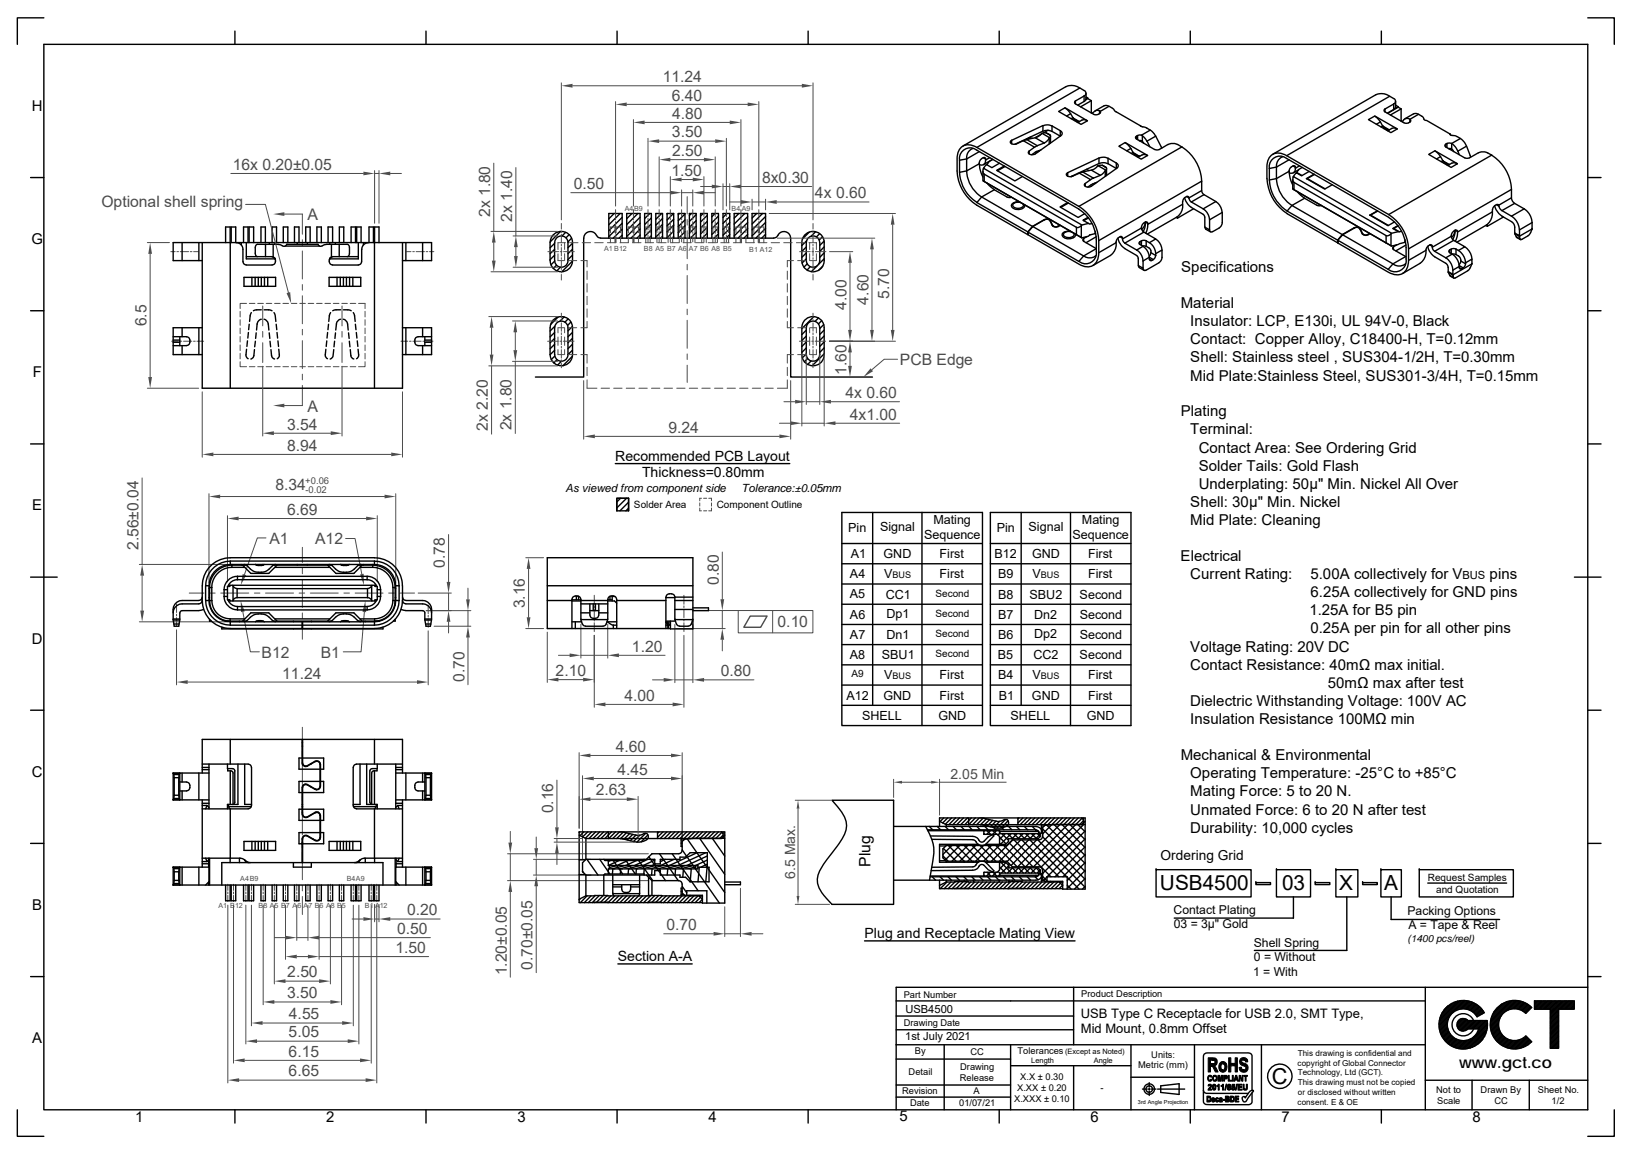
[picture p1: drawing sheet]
<svg xmlns="http://www.w3.org/2000/svg" width="297mm" height="210mm" viewBox="0 0 297 210" stroke-linecap="round" stroke-linejoin="round" font-family="sans-serif">
<defs><g id="words">
<text font-size="4" x="231.5" y="197.3">C</text>
<g font-size="3.8">
<text x="211.1" y="162">USB4500</text>
<text x="233.3" y="162">03</text>
<text x="243.8" y="162">X</text>
<text x="251.9" y="162">A</text>
</g>
<g font-size="2.9" fill="#4b4b4b">
<text x="120.6" y="15">11.24</text>
<text x="122.3" y="18.3">6.40</text>
<text x="122.3" y="21.6">4.80</text>
<text x="122.3" y="25">3.50</text>
<text x="122.3" y="28.4">2.50</text>
<text x="42.4" y="30.9">16x 0.20±0.05</text>
<text x="104.4" y="34.4">0.50</text>
<text x="122.2" y="32">1.50</text>
<text x="138.7" y="33.3">8x0.30</text>
<text x="18.5" y="37.6">Optional shell spring</text>
<text x="56" y="40.1">A</text>
<text x="89.2" y="39.5" transform="rotate(-90 89.2 39.5)">2x 1.80</text>
<text x="93.2" y="40.3" transform="rotate(-90 93.2 40.3)">2x 1.40</text>
<text x="148.3" y="36.1">4x 0.60</text>
<text x="26.6" y="59.4" transform="rotate(-90 26.6 59.4)">6.5</text>
<text x="154.1" y="56.4" transform="rotate(-90 154.1 56.4)">4.00</text>
<text x="158.1" y="55.4" transform="rotate(-90 158.1 55.4)">4.60</text>
<text x="161.8" y="54.4" transform="rotate(-90 161.8 54.4)">5.70</text>
<text x="154.1" y="68.2" transform="rotate(-90 154.1 68.2)">1.60</text>
<text x="163.8" y="66.4">PCB Edge</text>
<text x="56" y="75">A</text>
<text x="153.9" y="72.4">4x 0.60</text>
<text x="154.7" y="76.3">4x1.00</text>
<text x="52.3" y="82">8.94</text>
<text x="52.3" y="78.2">3.54</text>
<text x="88.8" y="78.5" transform="rotate(-90 88.8 78.5)">2x 2.20</text>
<text x="93.1" y="78.3" transform="rotate(-90 93.1 78.3)">2x 1.80</text>
<text x="121.6" y="78.7">9.24</text>
<text x="50.1" y="89.2">8.34</text>
<text x="52.3" y="93.7">6.69</text>
<text x="25.2" y="100.1" transform="rotate(-90 25.2 100.1)">2.56±0.04</text>
<text x="49" y="98.9">A1</text>
<text x="57.4" y="99">A12</text>
<text x="81" y="103.3" transform="rotate(-90 81 103.3)">0.78</text>
<text x="130.8" y="106.5" transform="rotate(-90 130.8 106.5)">0.80</text>
<text x="95.5" y="110.7" transform="rotate(-90 95.5 110.7)">3.16</text>
<text x="47.6" y="119.6">B12</text>
<text x="58.4" y="119.6">B1</text>
<text x="115" y="118.6">1.20</text>
<text x="141.5" y="114.1">0.10</text>
<text x="51.4" y="123.5">11.24</text>
<text x="84.5" y="124.1" transform="rotate(-90 84.5 124.1)">0.70</text>
<text x="101.1" y="123">2.10</text>
<text x="131.2" y="123">0.80</text>
<text x="113.7" y="127.5">4.00</text>
<text x="112.1" y="136.8">4.60</text>
<text x="112.4" y="141">4.45</text>
<text x="100.7" y="148" transform="rotate(-90 100.7 148)">0.16</text>
<text x="108.4" y="144.7">2.63</text>
<text x="74.1" y="166.5">0.20</text>
<text x="72" y="173.4">1.50</text>
<text x="72.3" y="169.9">0.50</text>
<text x="121.3" y="169.2">0.70</text>
<text x="52.3" y="177.8">2.50</text>
<text x="92.2" y="177.5" transform="rotate(-90 92.2 177.5)">1.20±0.05</text>
<text x="96.9" y="176.5" transform="rotate(-90 96.9 176.5)">0.70±0.05</text>
<text x="52.3" y="181.6">3.50</text>
<text x="52.6" y="185.5">4.55</text>
<text x="52.5" y="188.8">5.05</text>
<text x="52.5" y="192.3">6.15</text>
<text x="52.5" y="195.9">6.65</text>
</g>
<g font-size="2.9">
<text x="158.4" y="157.7" transform="rotate(-90 158.4 157.7)">Plug</text>
<text x="265.6" y="194.3">www.gct.co</text>
</g>
<g font-size="2.7">
<text x="5.8" y="20.2">H</text>
<text x="5.7" y="44.4">G</text>
<text x="215" y="49.5">Specifications</text>
<text x="214.9" y="56.1">Material</text>
<text x="216.6" y="59.3">Insulator: LCP, E130i, UL 94V-0, Black</text>
<text x="216.6" y="65.9">Shell: Stainless steel , SUS304-1/2H, T=0.30mm</text>
<text x="216.6" y="62.6">Contact: Copper Alloy, C18400-H, T=0.12mm</text>
<text x="5.9" y="68.7">F</text>
<text x="216.6" y="69.2">Mid Plate:Stainless Steel, SUS301-3/4H, T=0.15mm</text>
<text x="214.9" y="75.8">Plating</text>
<text x="216.6" y="79">Terminal:</text>
<text x="218.2" y="82.3">Contact Area: See Ordering Grid</text>
<text x="218.2" y="85.6">Solder Tails: Gold Flash</text>
<text x="218.2" y="88.9">Underplating: 50µ&quot; Min. Nickel All Over</text>
<text x="5.9" y="92.9">E</text>
<text x="216.6" y="92.2">Shell: 30µ&quot; Min. Nickel</text>
<text x="216.6" y="95.5">Mid Plate: Cleaning</text>
<text x="214.9" y="102.1">Electrical</text>
<text x="216.6" y="105.3">Current Rating:</text>
<text x="238.5" y="105.3">5.00A collectively for V</text>
<text x="271.1" y="105.4">pins</text>
<text x="238.3" y="112">1.25A for B5 pin</text>
<text x="238.5" y="108.7">6.25A collectively for GND pins</text>
<text x="5.8" y="117.1">D</text>
<text x="216.6" y="118.6">Voltage Rating: 20V DC</text>
<text x="238.5" y="115.3">0.25A per pin for all other pins</text>
<text x="216.6" y="121.9">Contact Resistance: 40mΩ max initial.</text>
<text x="241.7" y="125.2">50mΩ max after test</text>
<text x="216.6" y="128.5">Dielectric Withstanding Voltage: 100V AC</text>
<text x="216.6" y="131.8">Insulation Resistance 100MΩ min</text>
<text x="5.8" y="141.4">C</text>
<text x="214.9" y="138.4">Mechanical &amp; Environmental</text>
<text x="216.6" y="141.6">Operating Temperature: -25°C to +85°C</text>
<text x="216.6" y="144.9">Mating Force: 5 to 20 N.</text>
<text x="216.6" y="148.2">Unmated Force: 6 to 20 N after test</text>
<text x="216.6" y="151.5">Durability: 10,000 cycles</text>
<text x="5.9" y="165.6">B</text>
<text x="5.9" y="189.8">A</text>
<text x="24.6" y="204.1">1</text>
<text x="59.4" y="204.1">2</text>
<text x="94.2" y="204.1">3</text>
<text x="128.9" y="204.1">4</text>
<text x="163.7" y="204.1">5</text>
<text x="198.5" y="204.1">6</text>
<text x="233.3" y="204.1">7</text>
<text x="268" y="204.1">8</text>
</g>
<g font-size="2.6">
<text x="112" y="83.8">Recommended PCB Layout</text>
<text x="116.9" y="86.9">Thickness=0.80mm</text>
<text x="157.4" y="170.7">Plug and Receptacle Mating View</text>
<text x="112.5" y="174.9">Section A-A</text>
</g>
<g font-size="2.6" fill="#4b4b4b">
<text x="173" y="141.8">2.05 Min</text>
<text x="144.7" y="159.9" transform="rotate(-90 144.7 159.9)">6.5 Max.</text>
</g>
<text font-size="2.5" x="211.2" y="156.5">Ordering Grid</text>
<g font-size="2.4">
<text x="196.7" y="185.2">USB Type C Receptacle for USB 2.0, SMT Type,</text>
<text x="196.7" y="188.1">Mid Mount, 0.8mm Offset</text>
</g>
<g font-size="2.3">
<text x="169.9" y="95.3">Mating</text>
<text x="196.9" y="95.3">Mating</text>
<text x="154.4" y="96.9">Pin</text>
<text x="154.9" y="101.5">A1</text>
<text x="160.2" y="96.7">Signal</text>
<text x="160.8" y="101.5">GND</text>
<text x="168.2" y="98">Sequence</text>
<text x="171" y="101.5">First</text>
<text x="181" y="101.5">B12</text>
<text x="181.4" y="96.9">Pin</text>
<text x="187.2" y="96.7">Signal</text>
<text x="187.8" y="101.5">GND</text>
<text x="195.2" y="98">Sequence</text>
<text x="198" y="101.5">First</text>
<text x="154.7" y="105.2">A4</text>
<text x="160.9" y="105.2">V</text>
<text x="171" y="105.2">First</text>
<text x="181.7" y="105.2">B9</text>
<text x="187.9" y="105.2">V</text>
<text x="198" y="105.2">First</text>
<text x="154.7" y="108.9">A5</text>
<text x="154.7" y="112.6">A6</text>
<text x="161.2" y="108.9">CC1</text>
<text x="161.4" y="112.4">Dp1</text>
<text x="181.7" y="108.9">B8</text>
<text x="181.7" y="112.6">B7</text>
<text x="187.4" y="108.9">SBU2</text>
<text x="188.2" y="112.6">Dn2</text>
<text x="196.5" y="108.9">Second</text>
<text x="196.5" y="112.6">Second</text>
<text x="154.7" y="119.9">A8</text>
<text x="154.7" y="116.3">A7</text>
<text x="160.5" y="120">SBU1</text>
<text x="161.4" y="116.3">Dn1</text>
<text x="181.6" y="119.9">B5</text>
<text x="181.7" y="116.3">B6</text>
<text x="188.1" y="120">CC2</text>
<text x="188.2" y="116">Dp2</text>
<text x="196.5" y="120">Second</text>
<text x="196.5" y="116.3">Second</text>
<text x="160.9" y="123.6">V</text>
<text x="171" y="123.6">First</text>
<text x="181.7" y="123.6">B4</text>
<text x="187.9" y="123.6">V</text>
<text x="198" y="123.6">First</text>
<text x="154.1" y="127.3">A12</text>
<text x="156.9" y="131">SHELL</text>
<text x="160.8" y="127.3">GND</text>
<text x="170.8" y="131">GND</text>
<text x="171" y="127.3">First</text>
<text x="181.8" y="127.3">B1</text>
<text x="183.9" y="131">SHELL</text>
<text x="187.8" y="127.3">GND</text>
<text x="197.8" y="131">GND</text>
<text x="198" y="127.3">First</text>
</g>
<g font-size="2.2">
<text x="213.6" y="166.2">Contact Plating</text>
<text x="256.2" y="166.4">Packing Options</text>
<text x="213.6" y="168.9">03 = 3µ&quot; Gold</text>
<text x="228.2" y="172.2">Shell Spring</text>
<text x="256.3" y="169.1">A = Tape &amp; Reel</text>
<text x="228.1" y="177.5">1 = With</text>
<text x="228.2" y="174.9">0 = Without</text>
</g>
<g font-size="2.1">
<text x="102.9" y="89.6">As viewed from component side</text>
<text x="135" y="89.6">Tolerance:±0.05mm</text>
</g>
<g font-size="2">
<text x="266.2" y="105.4">BUS</text>
<text x="164.8" y="184.2">USB4500</text>
<text x="164.7" y="189.3">1st July 2021</text>
</g>
<g font-size="1.8">
<text x="115.4" y="92.4">Solder Area</text>
<text x="130.5" y="92.5">Component Outline</text>
<text x="170.3" y="108.5">Second</text>
<text x="170.3" y="112.2">Second</text>
<text x="170.3" y="115.9">Second</text>
<text x="170.3" y="119.6">Second</text>
<text x="155" y="123.3">A9</text>
<text x="259.9" y="160.3">Request Samples</text>
<text x="261.4" y="162.5">and Quotation</text>
<text x="256.2" y="171.5">(1400 pcs/reel)</text>
</g>
<g font-size="1.7" fill="#4b4b4b">
<text x="55.6" y="88">+0.06</text>
<text x="55.6" y="89.7">-0.02</text>
</g>
<g font-size="1.7">
<text x="162.4" y="105.2">BUS</text>
<text x="189.5" y="105.2">BUS</text>
<text x="162.4" y="123.6">BUS</text>
<text x="189.5" y="123.6">BUS</text>
<text x="164.5" y="181.6">Part Number</text>
<text x="196.8" y="181.4">Product Description</text>
<text x="164.5" y="186.7">Drawing Date</text>
<text x="166.5" y="191.8">By</text>
<text x="185.2" y="191.8">Tolerances</text>
<text x="165.4" y="195.7">Detail</text>
<text x="174.7" y="196.6">Release</text>
<text x="174.8" y="194.7">Drawing</text>
<text x="176.6" y="192">CC</text>
<text x="185.7" y="196.5">X.X ± 0.30</text>
<text x="207.2" y="194.4">Metric (mm)</text>
<text x="209.5" y="192.5">Units:</text>
<text x="164.2" y="199.1">Revision</text>
<text x="165.6" y="201.3">Date</text>
<text x="174.6" y="201.3">01/07/21</text>
<text x="177.2" y="199.1">A</text>
<text x="184.6" y="200.6">X.XXX ± 0.10</text>
<text x="185.1" y="198.6">X.XX ± 0.20</text>
<text x="200.3" y="198.5">-</text>
<text x="261.4" y="198.8">Not to</text>
<text x="261.6" y="200.8">Scale</text>
<text x="269.5" y="198.8">Drawn By</text>
<text x="272" y="200.8">CC</text>
<text x="279.9" y="198.8">Sheet No.</text>
<text x="282.4" y="200.8">1/2</text>
</g>
<g font-size="1.5">
<text x="236.2" y="193.9">copyright of Global Connector</text>
<text x="236.2" y="192.1">This drawing is confidential and</text>
<text x="236.2" y="195.7">Technology, Ltd (GCT).</text>
<text x="236.2" y="197.5">This drawing must not be copied</text>
<text x="236.2" y="201">consent. E &amp; OE</text>
<text x="236.2" y="199.2">or disclosed without written</text>
</g>
<g font-size="1.4">
<text x="193.8" y="191.8">(Except as Noted)</text>
<text x="187.7" y="193.4">Length</text>
<text x="199.1" y="193.4">Angle</text>
</g>
<g font-size="1.3" fill="#4b4b4b">
<text x="113.7" y="38.3">A4B9</text>
<text x="133.2" y="38.4">B4 A9</text>
<text x="109.9" y="45.7">A1 B12</text>
<text x="117.2" y="45.7">B8 A5 B7 A6</text>
<text x="125.4" y="45.7">A7 B6 A8 B5</text>
<text x="136.4" y="45.9">B1 A12</text>
<text x="43.7" y="160.3">A4B9</text>
<text x="63.1" y="160.4">B4A9</text>
<text x="39.8" y="165.3">A1</text>
<text x="41.9" y="165.3">B12</text>
<text x="47.1" y="165.2">B8 A5 B7 A6 A7 B6 A8 B5</text>
<text x="66.4" y="165.2">B1</text>
<text x="68.3" y="165.2">A12</text>
</g>
<text font-size="1" x="207.1" y="200.8">3rd Angle Projection</text>
</g></defs>
<g fill="none" stroke="#000" stroke-width=".25">
<path d="M210.4 158.2h17.3v5h-17.3zM210.4 158.2h.1M232.3 158.2h6.2v5h-6.2zM232.3 158.2h.1M243.1 158.2h4v5h-4zM243.1 158.2h.1M251.3 158.2h3.8v5h-3.8zM251.3 158.2h.1M258.3 158.2h17.1v5h-17.1zM258.3 158.2h.1M228.6 160.6h2.6v.4h-2.6zM228.6 160.6h.1"/>
<path d="M235.4 163.2v3.9h-21.7M239.4 160.6h2.6v.4h-2.6zM239.4 160.6h.1M245.1 163.2v9.7h-16.8M248 160.6h2.7v.4h-2.7zM248 160.6h.1M253.2 163.2v4.1h19.7M259.9 160.7h14.3"/>
</g>
<path d="M36.8 71.3v11.9M73.3 71.3v11.9M38.8 82.7h32.4" fill="none" stroke="#4b4b4b" stroke-width=".18"/>
<g fill="#4b4b4b">
<path d="M36.8 82.7l2-.4v.7z"/>
<path d="M71.2 82.3l2.1 .4-2.1 .3z"/>
</g>
<g fill="none" stroke="#4b4b4b" stroke-width=".18">
<path d="M55 39v3.6M31.1 45.8h.8M32.2 45.8h.3M32.8 45.8h1.5M34.6 45.8h.3M35.2 45.8h.8M47.8 55.7v3.6M55 43.6v1M55 45.7v5.1M55 51.8v1M55 53.8v5.1M55 59.9v1"/>
<path d="M74 45.8h.8M75.1 45.8h.3M75.7 45.8h1.6M77.6 45.8h.3M78.2 45.8h.8M31.2 62.1h1.3M32.8 62.1h.3M33.4 62.1h1.5M35.2 62.1h.3M35.8 62.1h1.3M47.8 60.3v1M47.8 62.4v3.6"/>
<path d="M55 62v5.1M55 68.1v1M55 70.1v3.7M73 62.1h1.2M74.5 62.1h.3M75.1 62.1h1.6M77 62.1h.3M77.6 62.1h1.2M32.1 109.9v1.5M32.1 111.8v.3M32.1 112.4v1.5M32.1 114.6v10"/>
<path d="M77.9 110.1v1.6M77.9 112v.3M77.9 112.6v1.5M77.9 114.8v9.8M34.2 124.1h41.7"/>
</g>
<path d="M45.4 59l-.1 1M45.5 57.5l-.1 1M46.8 59l-.1 1.1M44.9 63.5l-.1 1.1M45 62l-.1 1M45.2 60.5l-.1 1M46.3 63.6l-.1 1.1M46.5 62.1l-.1 1M46.6 60.6l-.1 1" fill="none" stroke="#000" stroke-width=".25"/>
<g fill="#4b4b4b">
<path d="M32.1 124.1l2.1-.3v.6z"/>
<path d="M75.9 123.8l2 .3-2 .3z"/>
</g>
<path d="M55 99.6v2.7M81.6 97.3v8.6M55 103.4v1M55 105.4v5.1M55 111.5v1.1M55 113.6v2.7M76.1 107.9h6M77.6 111.1h4.5M81.6 107.9v3.2M81.6 113.1v2.1" fill="none" stroke="#4b4b4b" stroke-width=".18"/>
<g fill="#4b4b4b">
<path d="M81.6 111.1l.4 2h-.7z"/>
<path d="M81.3 105.9h.7l-.4 2z"/>
</g>
<path d="M77.6 111.1h8.1M79 113.9h6.7M85.2 107v2.1M85.2 111.1v2.8M85.2 116v8.6" fill="none" stroke="#4b4b4b" stroke-width=".18"/>
<g fill="#4b4b4b">
<path d="M84.8 109.1h.7l-.3 2z"/>
<path d="M85.2 113.9l.3 2.1h-.7z"/>
</g>
<path d="M38 89.8v16.2M40.1 90.3h29.9M72 89.8v16.2" fill="none" stroke="#4b4b4b" stroke-width=".18"/>
<g fill="#4b4b4b">
<path d="M38 90.3l2.1-.3v.7z"/>
<path d="M70 90l2 .3-2 .4z"/>
</g>
<path d="M25.9 87v15.7M25.4 113.1h16M25.4 102.7h16M25.9 104.7v6.4" fill="none" stroke="#4b4b4b" stroke-width=".18"/>
<g fill="#4b4b4b">
<path d="M25.5 111.1h.7l-.3 2z"/>
<path d="M25.9 102.7l.3 2h-.7z"/>
</g>
<path d="M41.4 93.8v12.1M43.4 94.3h23.2M68.7 93.8v12.1" fill="none" stroke="#4b4b4b" stroke-width=".18"/>
<g fill="#4b4b4b">
<path d="M41.4 94.3l2-.3v.7z"/>
<path d="M66.6 94l2.1 .3-2.1 .4z"/>
</g>
<path d="M122.8 113.6v10.6M126.1 113.6v10.6M118.8 123.7h2M122.8 123.7h3.3M128.1 123.7h9.1" fill="none" stroke="#4b4b4b" stroke-width=".18"/>
<g fill="#4b4b4b">
<path d="M120.8 123.4l2 .3-2 .3z"/>
<path d="M126.1 123.7l2-.3v.6z"/>
</g>
<g fill="none" stroke="#4b4b4b" stroke-width=".18">
<path d="M108.2 108.3v1.6M108.2 110.2v.4M108.2 110.9v1.5M108.2 112.7v.3M108.2 113.3v1.6M108.2 115.6v13.1M124.5 108.3v1.6M124.5 110.2v.4M124.5 110.9v1.5M124.5 112.7v.3M124.5 113.3v1.6M124.5 115.6v13.1"/>
<path d="M110.2 128.2h12.2"/>
</g>
<g fill="#4b4b4b">
<path d="M108.2 128.2l2-.4v.7z"/>
<path d="M122.4 127.8l2.1 .4-2.1 .3z"/>
</g>
<path d="M99.6 115v9.2M108.2 115.6v8.6M101.6 123.7h4.5" fill="none" stroke="#4b4b4b" stroke-width=".18"/>
<g fill="#4b4b4b">
<path d="M99.6 123.7l2-.4v.7z"/>
<path d="M106.1 123.3l2.1 .4-2.1 .3z"/>
</g>
<path d="M101.6 119.2h2.1M105.7 113.6v6.1M105.7 119.2h4.9M110.6 113.6v6.1M112.6 119.2h8.5" fill="none" stroke="#4b4b4b" stroke-width=".18"/>
<g fill="#4b4b4b">
<path d="M103.7 118.9l2 .3-2 .4z"/>
<path d="M110.6 119.2l2-.3v.7z"/>
</g>
<path d="M105.4 137v13.7M107.5 137.5h14.6M124.2 137v15.4" fill="none" stroke="#4b4b4b" stroke-width=".18"/>
<g fill="#4b4b4b">
<path d="M105.4 137.5l2.1-.4v.7z"/>
<path d="M122.1 137.1l2.1 .4-2.1 .3z"/>
</g>
<path d="M106 141.1v15.2M108.1 141.7h14M124.2 141.1v11.3" fill="none" stroke="#4b4b4b" stroke-width=".18"/>
<g fill="#4b4b4b">
<path d="M106 141.7l2.1-.4v.7z"/>
<path d="M122.1 141.3l2.1 .4-2.1 .3z"/>
</g>
<path d="M97.1 159.2h10.5M97.1 156.4h10.4M97.6 152.3v2M97.6 156.4v2.8M97.6 161.3v15.7" fill="none" stroke="#4b4b4b" stroke-width=".18"/>
<g fill="#4b4b4b">
<path d="M97.3 154.3h.6l-.3 2.1z"/>
<path d="M97.6 159.2l.3 2.1h-.6z"/>
</g>
<path d="M92.4 155.3h25.6M92.9 151.3v2M92.9 155.3v4.9M92.4 160.2h25.6M92.9 162.3v15.5" fill="none" stroke="#4b4b4b" stroke-width=".18"/>
<g fill="#4b4b4b">
<path d="M92.5 153.3h.7l-.3 2z"/>
<path d="M92.9 160.2l.3 2.1h-.7z"/>
</g>
<path d="M95.7 101.5h3.2M95.7 114.4h3.2M96.2 103.5v8.8" fill="none" stroke="#4b4b4b" stroke-width=".18"/>
<g fill="#4b4b4b">
<path d="M96.2 101.5l.3 2h-.6z"/>
<path d="M95.9 112.3h.6l-.3 2.1z"/>
</g>
<g fill="none" stroke="#4b4b4b" stroke-width=".18">
<path d="M55 132.3v3.3M55 136.6v1.1M55 138.7v5.1M55 144.8v1M55 146.8v5.1M55 152.9v1.1M55 155v5.1M41.5 160.9v1.1M41.5 162.3v.3M41.5 162.9v1.1M42.5 160.9v1.1M42.5 162.3v.3"/>
<path d="M42.5 162.9v1.1M44.7 160.9v1.1M44.7 162.3v.3M44.7 162.9v1.1M45.8 160.9v1.1M45.8 162.3v.3M45.8 162.9v1.1M47.9 160.9v1.1M47.9 162.3v.3M47.9 162.9v1.1M49.9 160.9v1.1M49.9 162.3v.3"/>
<path d="M49.9 162.9v1.1M52 160.9v1.1M52 162.3v.3M52 162.9v1.1M54 160.9v1.1M54 162.3v.3M54 162.9v1.1M55 161.1v1M55 163.1v3.3M56 160.9v1.1M56 162.3v.3M56 162.9v1.1"/>
<path d="M58.1 160.9v1.1M58.1 162.3v.3M58.1 162.9v1.1M60.1 160.9v1.1M60.1 162.3v.3M60.1 162.9v1.1M62.2 160.9v1.1M62.2 162.3v.3M62.2 162.9v1.1M64.3 160.9v1.1M64.3 162.3v.3M64.3 162.9v1.1"/>
<path d="M65.3 160.9v1.1M65.3 162.3v.3M65.3 162.9v1.1M67.6 160.9v1.1M67.6 162.3v.3M67.6 162.9v1.1M68.6 160.9v1.1M68.6 162.3v.3M68.6 162.9v1.1M120.8 169.9h9.1M131.9 169.9h2.9M131.9 165v5.4"/>
<path d="M134.8 161.6v8.8M136.8 169.9h2.1"/>
</g>
<g fill="#4b4b4b">
<path d="M134.8 169.9l2-.3v.7z"/>
<path d="M129.9 169.6l2 .3-2 .4z"/>
</g>
<path d="M26.8 44.1h4M27.3 46.2v22.4M26.8 70.6h9.4" fill="none" stroke="#4b4b4b" stroke-width=".18"/>
<g fill="#4b4b4b">
<path d="M27 68.6h.7l-.4 2z"/>
<path d="M27.3 44.1l.4 2.1h-.7z"/>
</g>
<path d="M49.9 170.6h2.1M54 164.7v6.4M54 170.6h2M56 164.7v6.4M58.1 170.6h20.2" fill="none" stroke="#4b4b4b" stroke-width=".18"/>
<g fill="#4b4b4b">
<path d="M52 170.3l2 .3-2 .3z"/>
<path d="M56 170.6l2.1-.3v.6z"/>
</g>
<path d="M52 164.7v9.9M54 174.1h2M58.1 164.7v9.9M58.1 174.1h19.9" fill="none" stroke="#4b4b4b" stroke-width=".18"/>
<g fill="#4b4b4b">
<path d="M52 174.1l2-.4v.7z"/>
<path d="M56 173.7l2.1 .4-2.1 .3z"/>
</g>
<path d="M49.9 164.7v14.3M52 178.5h6.1M60.1 164.7v14.3" fill="none" stroke="#4b4b4b" stroke-width=".18"/>
<g fill="#4b4b4b">
<path d="M49.9 178.5l2.1-.3v.7z"/>
<path d="M58.1 178.2l2 .3-2 .4z"/>
</g>
<path d="M47.9 164.7v18.1M62.2 164.7v18.1M49.9 182.3h10.2" fill="none" stroke="#4b4b4b" stroke-width=".18"/>
<g fill="#4b4b4b">
<path d="M47.9 182.3l2-.3v.7z"/>
<path d="M60.1 182l2.1 .3-2.1 .4z"/>
</g>
<path d="M45.8 164.7v22M64.3 164.7v22M47.8 186.1h14.5" fill="none" stroke="#4b4b4b" stroke-width=".18"/>
<g fill="#4b4b4b">
<path d="M45.8 186.1l2-.3v.7z"/>
<path d="M62.3 185.8l2 .3-2 .4z"/>
</g>
<path d="M44.7 164.7v25.3M65.3 164.7v25.3M46.8 189.4h16.5" fill="none" stroke="#4b4b4b" stroke-width=".18"/>
<g fill="#4b4b4b">
<path d="M44.7 189.4l2.1-.3v.7z"/>
<path d="M63.3 189.1l2 .3-2 .4z"/>
</g>
<path d="M42.5 164.7v28.7M67.6 164.7v28.7M44.5 192.9h21" fill="none" stroke="#4b4b4b" stroke-width=".18"/>
<g fill="#4b4b4b">
<path d="M42.5 192.9l2-.3v.7z"/>
<path d="M65.5 192.6l2.1 .3-2.1 .4z"/>
</g>
<path d="M41.5 164.7v32.3M68.6 164.7v32.3M43.5 196.5h23" fill="none" stroke="#4b4b4b" stroke-width=".18"/>
<g fill="#4b4b4b">
<path d="M41.5 196.5l2-.3v.7z"/>
<path d="M66.5 196.2l2.1 .3-2.1 .4z"/>
</g>
<path d="M42 31.6h24.1M68.2 31.6h.8M68.2 31v9.6M69 31v9.6M71 31.6h2.1" fill="none" stroke="#4b4b4b" stroke-width=".18"/>
<g fill="#4b4b4b">
<path d="M69 31.6l2-.4v.7z"/>
<path d="M66.1 31.2l2.1 .4-2.1 .3z"/>
</g>
<path d="M64.1 167.2h2M68.2 164.6v3.1M68.2 167.2h.8M69 164.6v3.1M71 167.2h9.1" fill="none" stroke="#4b4b4b" stroke-width=".18"/>
<g fill="#4b4b4b">
<path d="M66.1 166.9l2.1 .3-2.1 .4z"/>
<path d="M69 167.2l2-.3v.7z"/>
</g>
<g fill="none" stroke="#4b4b4b" stroke-width=".18">
<path d="M34.4 107.9h2.7M38.1 107.9h1.1M40.2 107.9h5.1M46.3 107.9h1M48.3 107.9h5.1M54.4 107.9h1.1M56.5 107.9h5.1M62.6 107.9h1M64.6 107.9h5.1M70.7 107.9h1.1M72.8 107.9h2.7M128.9 111.1h5.5"/>
<path d="M134.4 111.1h13.6v4.1h-13.6zM140.6 111.1v4.1"/>
</g>
<path d="M136.5 112.1h3.1l-1.1 2h-3.1z" fill="none" stroke="#4b4b4b" stroke-width=".25"/>
<path d="M44.2 104.4l.6 .3-1 1.8z" fill="#4b4b4b"/>
<path d="M48.4 97.9h-1.6l-2.3 6.6" fill="none" stroke="#4b4b4b" stroke-width=".18"/>
<path d="M65.5 104.5l.7-.1v2.1z" fill="#4b4b4b"/>
<path d="M62.9 98h1.7l1.2 6.5" fill="none" stroke="#4b4b4b" stroke-width=".18"/>
<path d="M43.8 109.3l.7 2-.6 .1z" fill="#4b4b4b"/>
<path d="M44.2 111.3l1.4 7.3h1.6" fill="none" stroke="#4b4b4b" stroke-width=".18"/>
<path d="M66.5 109.3l.2 2.1-.7-.1z" fill="#4b4b4b"/>
<path d="M66.3 111.4l-.6 7.2h-3.2M123 114.4h9M129.6 111.1h2.4M131.5 100.4v8.6M131.5 111.1v3.3M131.5 116.4v2" fill="none" stroke="#4b4b4b" stroke-width=".18"/>
<g fill="#4b4b4b">
<path d="M131.5 114.4l.3 2h-.7z"/>
<path d="M131.1 109h.7l-.3 2.1z"/>
</g>
<g fill="none" stroke="#000" stroke-width=".25">
<path d="M33.1 44.1v3.3M33.1 59.6v1.7M36.2 44.1v3.3M36.2 59.6v4.9M36.8 47.4h-5.3v-3.3h47v3.3h-5.2M36.8 59.6h-5.3v4.9h5.3M36.8 44.1v26.5h36.5v-26.5M41.1 44.1v-2.8h.8v29.3M42.1 44.1v-2.8h.8v2.8M43 44.2a1.21 1.21 0 0 1 1.2 1.2v2.2l.2 .4 .4 .2M43.9 44.1v.5M44.4 50.5h5.8v1.6h-5.8z"/>
<path d="M44.8 44.1v3h5.2M44.8 46.7h4.7M44.8 48.2h4.7M45.1 44.1v-2.8h-.8v2.8M45.7 56.9l-.2 .6M45.8 50.5v1.6M46.2 44.1v-2.8h-.9v2.8M46.4 50.5v1.6M47 50.5v1.6M47.5 44.1v-2.8h.8v2.8M47.6 56.4h-1.1l-.4 .1M47.6 58.1a.97 .97 0 0 0-.8 .9"/>
<path d="M47.6 50.5v1.6M48.1 58.1h.1a1.07 1.07 0 0 1 .6 .9l.1 1.1M48.1 56.4h1l.4 .1M48.1 50.5v1.6M48.3 44.5v2.2M48.7 50.5v1.6M49 44.1v.4M49.5 46.7a.75 .75 0 0 1 .7 .8 .75 .75 0 0 1-.7 .7M49.6 46.7l.4 .4M49.7 44.5v2.2M49.9 56.9a2.44 2.44 0 0 1 .3 1.6M50 44.1v.4"/>
<path d="M50 47v.1M50.3 59l.1 1M50.3 44.1v-2.8h-.8v2.8M51.4 44.7l-.7-.2h-3.9l-.3 .4v1.2v.4l.3 .2M51.4 44.7l.5 .1 .3-.3h5.7a.64 .64 0 0 0 1.1 0h4.4l.2 .4v1.2l-.1 .4-.3 .2M51.6 44.1v-2.8h.8v2.8M51.9 44.8h6.3M53.6 44.1v-2.8h.8v2.8M54.1 44.1v.4M55.9 44.1v.4M56.5 44.1v-2.8h-.9v2.8M57.7 44.1v-2.8h.8v2.8"/>
<path d="M59.7 44.1v-2.8h.8v2.8M59.8 59l-.1 1M59.9 50.5h5.8v1.6h-5.8zM60 44.1v.4M60 47v.1M60.2 56.9a2.44 2.44 0 0 0-.4 1.6M60.3 44.5v2.2M60.4 46.7l-.4 .4M60.5 46.7a.75 .75 0 0 0-.6 .8 .75 .75 0 0 0 .6 .7M60.5 46.7h4.7M60.5 48.2h4.7M61 44.1v.4"/>
<path d="M61.3 50.5v1.6M61.7 44.5v2.2M61.8 44.1v-2.8h.8v2.8M61.9 50.5v1.6M62 58.1a.96 .96 0 0 0-.8 .9l-.1 1.1M62 56.4h-1.1l-.3 .1M62.5 58.1a1 1 0 0 1 .8 .9l.1 1.1M62.5 50.5v1.6M62.5 56.4h1l.4 .1M63.1 50.5v1.6M63.6 50.5v1.6M63.9 44.1v-2.8h.8v2.8"/>
<path d="M64.2 50.5v1.6M64.3 56.9a2.44 2.44 0 0 1 .3 1.6M64.7 59l.1 1M64.9 44.1v-2.8h.8v2.8M65.2 44.1v3h-5.2M65.8 47.6l-.2 .4-.4 .2M66.1 44.1v.5M67.1 44.2a1.21 1.21 0 0 0-1.3 1.2v2.2M68 44.1v-2.8h-.8v2.8M69 44.1v-2.8h-.8v29.3M73.3 59.6h5.2v4.9h-5.2M73.9 44.1v3.3"/>
<path d="M73.9 59.6v4.9M76.9 44.1v3.3M76.9 59.6v1.7M31.5 61.9h1.2M31.5 62.3h1.2M31.5 61.3h2.5M32.7 61.3v1.6M33.1 62.9v1.6M34 61.3l.4 .2 .1 .4M34.5 62.3l-.1 .4-.3 .2h-2.6M34.6 61.9v.4M44.8 64.6l.1 .3 .3 .4"/>
<path d="M46.2 64.7l-.1 .4-.4 .2M49 60.6l.1 1M49.1 62.1l.2 1M49.3 63.6l.2 1.4 .5 .3M50.4 60.5l.1 1M50.6 62l.1 1M50.7 63.5l.1 1.2v.2l-.3 .4M59.3 63.5l-.1 1.2 .4 .6M59.5 62l-.1 1M59.6 60.5l-.1 1M60.7 63.6l-.1 1.4-.5 .3M60.9 62.1l-.1 1"/>
<path d="M61.1 60.6l-.1 1M63.4 60.6l.1 1M63.6 62.1l.1 1M63.8 63.6l.1 1.2 .5 .5M64.9 60.5l.1 1M65 62l.1 1M65.2 63.5l.1 1.2-.4 .6M76.1 61.3a.82 .82 0 0 0-.6 .8 .82 .82 0 0 0 .6 .8h2.4M76.1 61.3h2.4M76.9 62.9v1.6M77.3 61.9h1.2M77.3 61.3v1.6"/>
<path d="M77.3 62.3h1.2M31.5 112.8h1.2M31.5 112.6h1.2M31.6 113.5h1M36.2 109.9h-3.1a1.65 1.65 0 0 0-1.6 1.6M36.2 111.1h-3.1l-.2 .1-.2 .3M36.8 108.7l-.2 .4-.4 .2h-3.1a1.65 1.65 0 0 0-1.6 1.6v1.8l.2 1.2h.8l.2-1.2v-1.2M36.8 109.3l-.2 .4-.4 .2M37.1 110.9l-.9 .2M37.4 109.3a4.5 4.5 0 0 0 4.5 4.4M38 107.1h.1M38 106.6h-.6v2.7h.6"/>
<path d="M38 106.6v2.7M38 108.7h.1M38.1 109.3a3.9 3.9 0 0 0 3.8 3.8M38.1 106.9v3.2M38.1 112.7v.3h.4M38.1 106.9h.4M38.5 106.9v2.4h-.4a3.8 3.8 0 0 0 3.8 3.7M38.6 109.3a3.3 3.3 0 0 0 3.3 3.3M40.8 107.3h.6M40.8 108.5a2.44 2.44 0 0 0 2.4 2.5M40.8 107.3v1.2M40.8 108.5h.6"/>
<path d="M40.9 113h3.9M41.5 109.1a1.82 1.82 0 0 0 1.7 1.2M41.6 109.4h26.9M41.6 106.5h26.9M41.9 106.5l-.1 .2h-.4v2.4h.4l.1 .3M41.9 101.5a5.1 5.1 0 0 0-5.1 5.1 8.7 8.7 0 0 0 .8 5.4 5.1 5.1 0 0 0 4.3 2.3M41.9 102.1a4.5 4.5 0 0 0-4.5 4.5M41.9 102.7a3.9 3.9 0 0 0-3.8 3.9M41.9 102.1v.6h26.3v-.6M41.9 114.4h26.3M41.9 113.1h26.3M41.9 102.1h26.3"/>
<path d="M41.9 101.5h26.3M41.9 113.8h13.1M42.2 103.2a3.7 3.7 0 0 0-3.7 3.7M42.2 102.7v.5M42.2 103.2h2.4M42.4 106.5v2.7M42.4 106.6l.2 .3 .6 .2M42.4 109.2v.2M43.2 108.7l-.6 .3-.2 .2M43.2 108.7h23.7M43.2 111h23.6M43.2 104.9a2.44 2.44 0 0 0-2.4 2.4"/>
<path d="M43.2 105.5a1.82 1.82 0 0 0-1.7 1.2M43.2 104.9v.6M43.2 105.5h23.6M43.2 104.9h23.6M43.6 113v.1M43.9 102.7v.1M44.2 102.8l1.5 1.5h3.2l1.5-1.5M44.2 113l1.5-1.5h3.2l1.5 1.5M44.4 102.7l.5 .1a2.88 2.88 0 0 0 4.7 .1l.6-.2M44.6 112.6h-2.7v1.2M44.8 102.8a8.4 8.4 0 0 0-4.4 .4 4.1 4.1 0 0 0-2.3 3.7M46.5 113.1l.2-.1 .9-.1 .5 .3"/>
<path d="M46.5 102.7l.5 .2h.8l.3-.2M46.7 102.8h1.2M46.7 113h1.2M47.9 102.7l-.1 .1M49.7 113h10.6M49.7 102.8h10.6M50 112.6h10M50 103.2h10M50.2 113.1l-.5-.1a2.89 2.89 0 0 0-4.7-.1l-.6 .2M53.4 113v.1M53.4 114.4h.1M54.1 102.7v.1"/>
<path d="M55 114.3h.1M55 113.1v1.3M55.1 113.1v1.3M55.1 113.8h13.1M55.9 102.7v.1M56.7 113v.1M56.7 114.4h.1M59.6 113l1.6-1.5h3.2l1.5 1.5M59.6 102.8l1.6 1.5h3.2l1.5-1.5M59.9 102.7l.4 .1a2.88 2.88 0 0 0 4.8 .1l.6-.2M62 113.1l.2-.1 .9-.1 .5 .3M62 102.7l.5 .2h.8l.3-.2"/>
<path d="M62.1 102.8h1.3M62.1 113h1.3M62.2 102.7l.1 .1M65.2 102.8a8.3 8.3 0 0 1 4.4 .4 4.1 4.1 0 0 1 2.3 3.7M65.2 113h3.9M65.5 112.6h2.7v1.2M65.5 103.2h2.3M65.7 113.1l-.5-.1a2.89 2.89 0 0 0-4.7-.1l-.6 .2M66.1 102.7v.1M66.5 113v.1M66.8 111v-.6h-23.6v.6M66.8 104.9v.6"/>
<path d="M66.8 104.9a2.44 2.44 0 0 1 2.5 2.4M66.8 105.5a1.82 1.82 0 0 1 1.7 1.2M66.9 108.7v-1.6h-23.7v1.6M66.9 108.7l.6 .3 .1 .2M67.6 106.6l-.1 .3-.6 .2M67.7 106.5v2.9M67.8 102.7v.5M67.8 103.2a3.7 3.7 0 0 1 3.7 3.7M68.2 101.5a5.1 5.1 0 0 1 5 5.1l.1 2.7M68.2 102.1a4.5 4.5 0 0 1 4.4 4.5M68.2 102.7a3.9 3.9 0 0 1 3.8 3.9M68.2 106.5l.1 .2h.4v2.4h-.4l-.1 .3"/>
<path d="M68.5 109.1a1.82 1.82 0 0 1-1.7 1.2M68.7 107.3h.6v1.2h-.6M69.3 108.5a2.44 2.44 0 0 1-2.5 2.5M69.7 114.1v.3h-29.3v-.3M71.5 109.3a3.3 3.3 0 0 1-3.3 3.3M71.9 107.1h.1M71.9 110.1v-3.2h-.4v2.4h.4a3.8 3.8 0 0 1-3.7 3.7M71.9 112.7v.3h-.3M71.9 108.7h.1M72 109.3a3.9 3.9 0 0 1-3.8 3.8M72 106.6h.6M72 109.3h.6"/>
<path d="M72 106.6v2.7M72.6 109.3a4.5 4.5 0 0 1-4.4 4.4M72.6 106.6v2.7M73 110.9l.9 .2M73.2 109.3a5.1 5.1 0 0 1-5 5M73.3 108.7l.1 .4 .5 .2h3a1.65 1.65 0 0 1 1.6 1.6v1.8l-.2 1.2h-.8l-.2-1.2v-1.2l-.2-.3-3.2-.1M73.3 109.3l.1 .4 .5 .2M73.9 109.9h3a1.65 1.65 0 0 1 1.6 1.6M77.3 112.6h1.2M77.3 112.8h1.2M77.5 113.5h.9M99.6 109.3h4.5"/>
<path d="M99.6 106.6h26.5M104.1 113.1h1.8M104.1 109.4h1.6M104.1 109.1h1.6M104.7 108.5l-.4 .1-.2 .5v5.3M104.7 113.1v1.3M104.7 108.4h.4M104.9 108.4v.7M105.1 108.5l.4 .1 .2 .5M105.3 108.5v.6M105.7 111.5h1.7M105.7 109.1v3.6l.3 .8"/>
<path d="M105.7 109.9h4.9M105.7 109.3h4.9M105.7 112.7h4.9M107.4 111.1h1.6M107.4 109.9v2M108 109.9v1.2M108.4 109.9v1.2M109 111.5h1.6M109 109.9v2a.82 .82 0 0 1-.8 .6 .82 .82 0 0 1-.8-.6M110.5 113.1h1.7M110.6 113.1l1 .7M110.6 109.4h1.2l.4 .4"/>
<path d="M110.6 109.1h.8M111 108.5v.6M111.2 108.5l-.4 .1-.1 .3-.1 3.7-.4 1.1-.4 .2h-3.2l-.4-.1-.2-.3M111.2 108.4h.4M111.4 108.5h.5M111.4 108.4v1M111.6 113.8h.6M111.6 108.5l.5 .1 .1 .5M111.6 113.8v.6M112.2 109.3h9M112.2 109.1v5.3M121.2 108.7h1.6"/>
<path d="M121.2 113.2h.8M121.2 113h1.7M121.2 113.2l.4 .6v.6M121.3 113.2l.4 .6v.6M121.5 113.2l.5 .6h-.8M121.8 108.1l-.4 .1-.2 .5v5.7M121.8 108h.4M122.2 108.1l.5 .1 .1 .5M122.8 109.3h3.3M122.8 108.7v3.9M122.8 108.7h3.3M122.8 110.9h3.3"/>
<path d="M122.9 112.6l.2 .9M122.9 112.7h3.2M126 113h.1M126.1 112.6l-.3 .9-.3 .4h-1.8l-.3-.1-.3-.3M126.1 110.6h2.8v.5h-2.8M126.1 112.7v1.7h-4.1v-1.4M126.1 112.6v-11.1h-26.5v12.9h22.4M36.8 139.6h1.2M36.8 139h8.4M38 139v8.2M41.4 139v.9h1l.3 .4v5.7l-.1 .2-.3 .2M41.4 139.9v.4h.7l.3 .4v5.7"/>
<path d="M41.9 134.5v4.5M43.3 139v7.4h-1.9v.8M44.5 139v7.4h1.3M45.2 139.1l.4 .1 .2 .4v7l-.2 .4-.4 .2M55 135.8h.1M55 134.5v4.3a.64 .64 0 0 0 1 .6l1.4-.8M55 135.2h.1M55 137.9h-.6v2.1h3.9M55 139h.1M55.1 134.5v4.3M55.1 137.9h3.8v2.1h-.6M55.1 138.8a.56 .56 0 0 0 .8 .5l1.5-.8a.66 .66 0 0 1 .9 .6v4a.64 .64 0 0 1-.9 .5"/>
<path d="M55.1 139.2h.1M55.5 139.4v.1M56.6 139v.1M57.4 138.6a.56 .56 0 0 1 .8 .5l.1 4a.59 .59 0 0 1-.9 .5M64.9 139.1l-.4 .1-.2 .4v7l.2 .4 .4 .2M64.9 139h8.4M65.5 139v7.4h-1.2M66.7 139v7.4h2v.8M68.2 134.5v4.5M68.6 139.9v.4h-.8l-.2 .4v5.7M68.7 139v.9h-1.1l-.3 .4M72 139.6h1.3"/>
<path d="M72 139v8.2M31.5 157.8h6.5v2.6l-.6 .6M31.5 157.8v3.2M31.5 157.8l.1 .3M31.6 158.1l.1 .5M31.6 140.9l.1 .6M31.6 158.1h1l.1-.3v3.2l-.1-.2h-1M31.6 145.3h1l.1 .2h-1.2zM31.7 144.7l-.1 .6M32.5 141.5h-.8v3.2h.8M32.5 158.6h-.8v1.6h.8M32.5 141.5v3.2"/>
<path d="M32.5 158.6v1.6M32.6 144.7v.6M32.6 158.1v.5M32.6 140.9v.6M32.7 143.9h1.3M32.7 140.7v4.8M32.7 140.7l-.1 .2h-1M32.7 140.7h-1.2l.1 .2M32.7 142.3h1.3M33.1 140.7v1.6M33.1 143.9v1.6M33.1 157.8v3.2"/>
<path d="M34 142.3l.4 .2 .1 .4M34.5 143.3l-.1 .4-.4 .2M34.6 142.9v.4M36.2 140.7v4.8M36.2 157.8v3.2M36.8 147.2h8.4M36.8 156.8h.9M36.8 146.2h1.2M36.8 156.2h7.1l1.2 .7 .5 .1M36.8 140.7v-6.2h36.5v6.2M36.8 145.5v12.3M36.8 157.2h1.2"/>
<path d="M36.8 146.6h.9M36.8 140h1.2M37.4 156.2l.3 .6M37.7 146.6l.3 .3M37.7 146.6l-.3 .6M38 156.5l-.3 .3M38 156.2v1.6M38 140.7h-6.5v4.8h6.5M38.1 156.2v4.8M41.6 146.8h4.1M41.6 146.8l.3 .4M41.6 146.4v.4"/>
<path d="M41.9 140.3v6.1M41.9 147.2v9.8M43.6 156.2v.8M44.4 153.1h5.8v1.6h-5.8zM44.5 156.4l.3 .4 .5 .2M45.8 153.1v1.6M46.4 153.1v1.6M47 153.1v1.6M47.6 153.1v1.6M48.1 153.1v1.6M48.7 153.1v1.6M53.4 157v.8h3.3v-.8"/>
<path d="M55 153.7h.1M55 153.3h.1M55 147.8h.1M55 146.8h.1M55 146.4h.1M55 154.1h.1M55 152.7h.1M55 147.2h-.6v2.1h3.9M55.1 143.3v4.8M55.1 152.6v4.4h14.6v4M55.1 147.2h3.8v2.1h-.6M55.1 148.1a.56 .56 0 0 0 .8 .5"/>
<path d="M55.1 152.6a.56 .56 0 0 1 .8-.5l1.5 .9M55.1 143.3a.56 .56 0 0 1 .8-.5l1.5 .8M55.5 142.7v.1M56.6 143.1v.1M56.9 152.7h.1M57.4 147.8a.66 .66 0 0 1 .9 .6v4a.64 .64 0 0 1-.9 .5M57.4 143.6l-1.4-.8a.66 .66 0 0 0-1 .5v4.8a.64 .64 0 0 0 1 .6l1.4-.8M57.4 152.9l-1.4-.8a.64 .64 0 0 0-1 .5v4.4h-14.6v4M57.4 147.9a.56 .56 0 0 1 .8 .5l.1 4a.59 .59 0 0 1-.9 .5M57.6 143.6v.1M58 147.8h-.6l-1.5 .8M58.2 152.7h.1"/>
<path d="M58.3 142.2h-3.9v2h.6M58.3 151.5h-3.9v2h.6M58.3 142.2h.6v2h-3.8M58.3 151.5h.6v2h-3.8M59.9 153.1h5.8v1.6h-5.8zM61.3 153.1v1.6M61.9 153.1v1.6M62.5 153.1v1.6M63.1 153.1v1.6M63.6 153.1v1.6M64.2 153.1v1.6M64.9 147.2h8.4"/>
<path d="M65.4 156.6l-.4 .3-.5 .1M65.6 156.4l-.3 .4-.5 .2M66.5 156.2v.8M67.3 140.3v5.7M67.3 146l.2 .2 .2 .2M68.2 140.3v6.1M68.5 146.8l-.3 .4v9.8M68.5 146.4v.4h-4.2M71.9 156.2v4.8M72 146.2h1.3M72 140.7h6.5M72 140h1.3"/>
<path d="M72.1 156.2v1.6M72.1 157.2h1.2M72.1 156.5l.3 .3M72.4 156.8h.9M72.4 146.6l-.4 .3M72.4 146.6h.9M72.4 146.6l.2 .6M72.6 156.2l-.2 .6M73.3 145.5v12.3M73.3 156.2h-7.1l-.8 .4M73.9 140.7v4.8M73.9 157.8v3.2"/>
<path d="M76.1 142.3a.82 .82 0 0 0-.6 .8 .82 .82 0 0 0 .6 .8M76.1 143.9h1.2M76.1 142.3h1.2M76.9 140.7v1.6M76.9 143.9v1.6M76.9 157.8v3.2M77.3 140.7v4.8M77.3 157.8v3.2M77.3 157.8l.2 .3h.9M77.4 140.9l.1 .6M77.4 158.1l.1 .5M77.5 145.3h.9l.1 .2h-1.2z"/>
<path d="M77.5 144.7l-.1 .6M78.3 141.5h-.8v3.2h.8M78.3 158.6h-.8v1.6h.8M78.3 141.5v3.2M78.3 158.6v1.6M78.4 144.7v.6M78.4 140.9v.6M78.4 158.1v.5M78.5 157.8l-.1 .3M78.5 140.7h-1.2l.2 .2h.9M78.5 140.7l-.1 .2M78.5 140.7v4.8h-6.5"/>
<path d="M78.5 157.8v3.2M78.5 157.8h-6.5v2.6l.6 .6M105.4 156.4h1.2M105.4 159.1h1.2M105.4 152l1.2 .6M105.5 151.4l-.1 .1M106 158.5l.2 .3M106.3 151.4l-.7 .6M106.6 156.4l-.6 .6v1.6l.6 .6M106.6 156.4h12.6v.8h1v-.8h3.6v-.4h1l.8-.8h3.1v2.6M106.6 152.6v3.8M106.6 159.2v3.8"/>
<path d="M106.8 156.4l2 2.8M107 151.4l-1 .9M107.7 151.4l-1.2 1.1M108.4 151.4l-1.2 1.2M109.2 151.4l-1.3 1.2M109.2 156.4l1.8 2.6M109.9 151.4l-1.3 1.2M109.9 156.4l.2 .2h7.1v-.2M110.6 151.4l-1.2 1.2M110.7 151.4v1.2M110.7 156.6v.9M110.7 157.5h16.3v.6h-16.3v.9"/>
<path d="M110.9 157.5v.6M110.9 157.8l1 .3M111 157.5l2.3 .6M111.1 156.6l-.4 .1M111.3 151.4l-1.2 1.2M111.5 159.2v3.4l.2 .4M111.5 158.1v.9M111.6 156.6l1.7 2.4M112 151.4l-1.2 1.2M112.4 157.5l2.3 .6M112.7 156.6l-2 .9M112.8 151.4l-1.3 1.2"/>
<path d="M112.9 152.6l.5 .1M112.9 151.4l2.8 .6M113 158.1l-.1 .9M113.4 152.6l2.7 .6h.7l.9-.4M113.4 151.4l-1.2 1.2M113.8 157.5l2.3 .6M113.9 156.6l1.7 2.4M114 151.5l-1 1.1M114.3 156.6l-2 .9M114.4 158.1l-.1 .9M114.6 151.7l-1 1M115.2 157.5l2.3 .6"/>
<path d="M115.2 151.8l-1 1M115.7 151.9l.8 .1 .7-.4h.6l.1 .3M115.7 152l-1 1M115.8 158.1v.9M115.9 156.6l-2 .9M116.2 156.6l2.6 3.6M116.4 159.2v3.4l-.1 .4M116.4 152l-1.1 1.1M116.6 157.5l2.3 .6M117.2 159.2v-.2h-7.1l-.2 .2v3.7M117.3 158.1l-.1 .9M117.5 151.6l-1.6 1.6"/>
<path d="M117.6 159.2l1.1 1M117.9 156.4l-2.4 1.1M117.9 151.9l.1 .5-.3 .4M117.9 151.9l-1.2 1.3M117.9 157.5l2.3 .6M118 159.6v3.3M118.1 155.9l3 4.3M118.7 158.1l-.1 1.1M119.2 156.5l-2.1 1M119.3 157.2l-.6 .3M119.3 157.5l2.3 .6M119.7 151.4v1.2"/>
<path d="M120 151.4l-.3 .2M120 155.3l3.4 4.9M120.1 158.1v.3M120.7 151.4l-1 .9M120.7 157.5l2.3 .6M121.1 156.4l-.9 .4M121.4 151.4l-1.2 1.2M121.5 158.1l-.1 1.1M122.1 157.5l2.3 .6M122.1 151.4l-1.2 1.2M122.3 155.3l4.8 6.8M122.7 156.4l-2.5 1.1"/>
<path d="M122.8 151.4l-1.2 1.2M123 158.1l-.1 1.1M123.5 157.5l2.3 .6M123.5 151.4l-1.2 1.2M124 152.8h.5M124 152.6v1.4h.2M124 153.4h.2M124.1 154.7l-.1 .5-.5 .1h-4.8l-1.1 1.1M124.2 154.7l6.7 9.6M124.3 151.4l-1.2 1.2M124.4 158.1l-.1 1.5M124.9 157.5l1.7 .5"/>
<path d="M125 151.4l-1.2 1.2M125.1 152.7l6.8 9.7M125.6 152.6h.1M125.7 151.4l-1.2 1.2M125.8 158.1l-.2 2.4M126.2 157.5l.4 .1M126.4 151.4l-1.2 1.2M126.6 157.5v.6M126.9 155.2l-5.1 2.3M127 157.8h2.1v2.7h-3.5l-.8-.9h-1v-.4h-3.6v-.8h-1v.8h-12.6M127.2 151.4l-1.2 1.2M127.3 157.8l-.3 2.7"/>
<path d="M127.3 152.5l4.6 6.6M127.9 151.4l-1.2 1.1M128.5 155.2l-5.1 2.3M128.6 151.4l-1.2 1.1M128.7 157.8l-.2 2.7M128.7 157.2l-1.2 .6M128.7 156.5l-2.1 1M128.7 155.8l-3.7 1.7M129.3 151.4l-1.2 1.1M129.6 152.5l2.3 3.3M130 151.4l-1.1 1.1M130.8 151.4l-1.2 1.1"/>
<path d="M131.3 151.4l.3 .3M131.3 151.4h.1M131.3 152.5h.1M131.4 151.5l-1.1 1M131.6 152l-.6 .5M131.6 151.4v1.1M131.6 152.3l-.3 .3h-24.7M131.9 152l-.3 .3M131.9 152.5h-5.7l-1.6 .2-.4 .4v1.6M31.5 161h47M31.6 160.8l-.1 .2M31.7 160.2l-.1 .6"/>
<path d="M32.6 160.2v.6M38 160.5v.5M41.9 161v2.9h-.8v-2.9M42.9 161v2.9h-.8v-2.9M45.1 161v2.9h-.8v-2.9M46.2 161v2.9h-.9v-2.9M48.3 161v2.9h-.8v-2.9M50.3 161v2.9h-.8v-2.9M52.4 161v2.9h-.8v-2.9M54.4 161v2.9h-.8v-2.9M56.5 161v2.9h-.9v-2.9M58.5 161v2.9h-.8v-2.9"/>
<path d="M60.5 161v2.9h-.8v-2.9M62.6 161v2.9h-.8v-2.9M64.7 161v2.9h-.8v-2.9M65.7 161v2.9h-.8v-2.9M68 161v2.9h-.8v-2.9M69 161v2.9h-.8v-2.9M72.1 160.5v.5M77.5 160.2l-.1 .6M78.4 160.2v.6M78.4 160.8h-.9l-.2 .2M78.4 160.8l.1 .2M105.6 163.5l-.2 .2"/>
<path d="M106.6 163l-1.2 .6M106.6 163h20.6l.6 .6-.5 .6M106.8 163l-1.2 1.2M107.6 163l-1.2 1.2M108.2 164.2h2.4M108.4 162.9l-1.3 1.3M109.1 162.9l-1.3 1.3M109.8 162.9l-1.2 1.3M110.5 162.9l-1.2 1.3M111.2 163l-1.2 1.2M111.5 161.4h1.7M111.5 161h4.9"/>
<path d="M111.5 162.6h4.9M111.9 163l-1.2 1.2M112.6 163l-1.2 1.2M113.2 161v.8a.82 .82 0 0 0 .8 .6 .82 .82 0 0 0 .8-.6M113.3 163l-1.2 1.2M114.1 163l-1.3 1.2M114.8 161.4h1.6M114.8 161v.8M114.8 163l-1.2 1.2M115.5 163l-1.2 1.2M116.2 163l-1.2 1.2M116.9 163l-1.2 1.2"/>
<path d="M117.7 163l-1.3 1.2M118 164.2h2.4M118.4 162.9l-1.2 1.3M118.7 160.2v2.7M118.7 160.2l4.8 .1 .5 .1 .1 .5M119.2 162.9l-1.3 1.3M119.9 162.9l-1.2 1.3M120.5 163l-1.1 1.2M121.3 163l-1.2 1.2M122 163l-1.2 1.2M122.7 163l-1.2 1.2M123.4 163l-1.2 1.2"/>
<path d="M124 162.2h.2M124 162.8h.5M124.1 163l-1.2 1.2M124.2 161.3l.8 1.1M124.2 160.9v1.6l.4 .4h3.2v1.4h4.1v-12.9h-26.5v12.8h22.4M124.2 161.6h-.2v1.4M124.9 163l-1.2 1.2M125 162.9v-.8h3.7v2.2M125.6 163l-1.2 1.2M125.6 162.9v.1M125.6 163h.2M126.3 163l-1.2 1.2"/>
<path d="M127 163l-1.2 1.2M127.3 163.1h.5M127.5 163.3l-1 .9M131.9 160.5h2.9v.5h-2.9"/>
</g>
<path d="M62.3 55.7v3.6M47.8 66.6v12.7M49.8 78.8h10.4M62.3 60.3v1M62.3 62.4v3.6M62.3 66.6v12.7" fill="none" stroke="#4b4b4b" stroke-width=".18"/>
<g fill="#4b4b4b">
<path d="M47.8 78.8l2-.3v.7z"/>
<path d="M60.2 78.5l2.1 .3-2.1 .4z"/>
</g>
<path d="M105.4 144.9v5.8M107.5 145.4h6.6M116.1 144.9v7.7" fill="none" stroke="#4b4b4b" stroke-width=".18"/>
<g fill="#4b4b4b">
<path d="M114.1 145.1l2 .3-2 .4z"/>
<path d="M105.4 145.4l2.1-.3v.7z"/>
</g>
<path d="M100.9 152.6h5.1M100.9 153.2h14.6M101.4 142v8.5M101.4 152.6v.6M101.4 155.3v2" fill="none" stroke="#4b4b4b" stroke-width=".18"/>
<g fill="#4b4b4b">
<path d="M101.4 153.2l.3 2.1h-.7z"/>
<path d="M101 150.5h.7l-.3 2.1z"/>
</g>
<g fill="none" stroke="#4b4b4b" stroke-width=".18">
<path d="M132.8 36.8h2.1M136.9 36.2v2M136.9 36.8h2.4M139.3 36.2v2M141.4 36.8h16.8M43.7 56.6v1.1M43.7 58.2v1M43.7 59.7v1M44.9 55.2h-1.2v.9M45.4 55.2h1M46.9 55.2h1M48.5 55.2h1"/>
<path d="M50 55.2h1M51.5 55.2h1M53 55.2h1M54.6 55.2h1M56.1 55.2h1M57.6 55.2h1M59.1 55.2h1.1M60.7 55.2h1M62.2 55.2h1M63.7 55.2h1M65.3 55.2h1.1v.9M66.4 56.6v1.1"/>
<path d="M66.4 58.2v1M66.4 59.7v1M43.7 65.8v.9h1.2M43.7 61.2v1M43.7 62.8v1M43.7 64.3v1M45.4 66.7h1M46.9 66.7h1M48.5 66.7h1M50 66.7h1M51.5 66.7h1M53 66.7h1"/>
<path d="M54.6 66.7h1M56.1 66.7h1M57.6 66.7h1M59.1 66.7h1.1M60.7 66.7h1M62.2 66.7h1M63.7 66.7h1M66.4 65.8v.9h-1.1M66.4 61.2v1M66.4 62.8v1M66.4 64.3v1"/>
</g>
<g fill="none" stroke="#000" stroke-width=".25">
<path d="M111.8 38.8l-1 1M112.9 38.8l-2.1 2.1M113.2 39.5l-2.4 2.5M115 38.8l-.9 1M116.1 38.8l-2 2.1M116.5 39.5l-2.4 2.5M118.3 38.8l-1 1M118.6 39.7l-1.3 1.2M120.4 38.8l-1 1.1M120.6 39.8l-1.2 1.2M121.5 38.8l-.1 .2M122.6 38.8l-1.2 1.2"/>
<path d="M122.6 39.9l-1.2 1.2M123.7 38.8l-.3 .3M124.7 38.9l-1.3 1.3M125.8 38.8l-.3 .4M126.7 39.1l-1.2 1.2M128 38.8l-.5 .5M128.7 39.2l-1.2 1.2M130.2 38.8l-.6 .6M130.8 39.3l-1.2 1.2M132.3 38.8l-.7 .8M132.8 39.4l-1.2 1.2M134.5 38.8l-.9 .9"/>
<path d="M135.6 38.8l-2 2M136.1 39.4l-2.5 2.5M137.7 38.8l-.8 .9M138.8 38.8l-1.9 2M139.3 39.4l-2.4 2.4M100.1 59.6v4.9l.8-.8M100.1 44.1v3.3M100.1 44.1a2.03 2.03 0 0 1 2.1-2 2.03 2.03 0 0 1 2 2v3.3a2.03 2.03 0 0 1-2 2 2.03 2.03 0 0 1-2.1-2M100.1 59.6a2.03 2.03 0 0 1 2.1-2 2.03 2.03 0 0 1 2 2v4.9a2.03 2.03 0 0 1-2 2.1 2.03 2.03 0 0 1-2.1-2.1M100.9 44.3l-.8 .8M100.9 45.4l-.8 .8M100.9 46.4l-.8 .9"/>
<path d="M100.9 44.1v3.3M100.9 59.6v4.9M100.9 47.5l-.6 .7M101 44.1a1.21 1.21 0 0 1 1.2-1.2 1.21 1.21 0 0 1 1.2 1.2v3.3a1.21 1.21 0 0 1-1.2 1.2 1.21 1.21 0 0 1-1.2-1.2M101 59.6a1.21 1.21 0 0 1 1.2-1.2 1.21 1.21 0 0 1 1.2 1.2v4.9M101 59.4l-.9 .8M101.3 48.3l-.6 .5M101.6 57.7l-1.4 1.4M102 48.6l-.7 .7M102 42.1l-1.9 1.9M102.7 57.7l-.8 .7M103 42.3l-.7 .6"/>
<path d="M103.4 58l-.6 .6M103.6 42.7l-.6 .6M103.9 58.6l-.6 .6M104 43.4l-.6 .6M104.2 59.4l-.8 .8M104.2 44.3l-.8 .8M104.2 45.3l-.8 .9M104.2 46.4l-.8 .8M104.2 47.5l-1.9 2M108.6 42.8a1.22 1.22 0 0 0-1.4-.6 1.22 1.22 0 0 0-1 1.1v25.3h-8.7M108.6 42.8l.3 .4 .4 .1h31.5l.5-.1 .3-.4M113.2 40.6l-2.4 2.5"/>
<path d="M113.2 43.3v-4.5h-2.4v4.5M113.2 42.8l-.5 .5M113.2 41.7l-1.6 1.6M116.5 43.3v-4.5h-2.4v4.5M116.5 42.8l-.6 .5M116.5 41.7l-1.6 1.6M116.5 40.6l-2.4 2.4M118.6 40.7l-1.3 1.2M118.6 41.8l-1.3 1.2M118.6 42.9l-.5 .4M118.6 43.3v-4.5h-1.3v4.5M120.6 40.8l-1.2 1.3"/>
<path d="M120.6 41.9l-1.2 1.2M120.6 43.3v-4.5h-1.2v4.5M120.6 43l-.3 .3M122.6 43.3v-4.5h-1.2v4.5M122.6 41l-1.2 1.2M122.6 42l-1.2 1.3M122.6 43.1l-.2 .2M124.7 43.3v-4.5h-1.3v4.5M124.7 43.3h-.1M124.7 42.2l-1.2 1.1M124.7 41.1l-1.3 1.2M124.7 40l-1.3 1.2"/>
<path d="M126.7 41.2l-1.2 1.2M126.7 40.1l-1.2 1.3M126.7 42.3l-1 1M126.7 43.3v-4.5h-1.2v4.5M128.7 42.4l-.9 .9M128.7 40.3l-1.2 1.2M128.7 41.3l-1.2 1.3M128.7 43.3v-4.5h-1.2v4.5M130.8 42.6l-.8 .7M130.8 43.3v-4.5h-1.2v4.5M130.8 40.4l-1.2 1.2M130.8 41.5l-1.2 1.2"/>
<path d="M132.8 42.7l-.7 .6M132.8 40.5l-1.2 1.2M132.8 41.6l-1.2 1.2M132.8 43.3v-4.5h-1.2v4.5M136.1 43.3v-4.5h-2.5v4.5M136.1 40.5l-2.5 2.4M136.1 42.7l-.7 .6M136.1 41.6l-1.8 1.7M139.3 40.5l-2.4 2.4M139.3 42.6l-.7 .7M139.3 41.6l-1.7 1.7M139.3 43.3v-4.5h-2.4v4.5"/>
<path d="M141.6 42.8a1.21 1.21 0 0 1 1.3-.6 1.21 1.21 0 0 1 1 1.1M143.9 43.3v25.3h14.9M146.6 42.6a2.04 2.04 0 0 1 2.2-.3 2.04 2.04 0 0 1 1.2 1.8v3.3a2.03 2.03 0 0 1-2 2 2.03 2.03 0 0 1-2.1-2l.1-3.6 .2-.6zM146.6 58.1a2.04 2.04 0 0 1 2.2-.3 2.04 2.04 0 0 1 1.2 1.8v4.9a2.03 2.03 0 0 1-2 2.1 2.03 2.03 0 0 1-2.1-2.1l.1-5.2 .2-.6zM146.7 47.1l-.7 .8M146.7 44.1v3.3M146.7 59.6v4.9M146.7 44.9l-.8 .8M146.7 46l-.8 .8M146.8 44.1a1.21 1.21 0 0 1 1.2-1.2 1.21 1.21 0 0 1 1.2 1.2v3.3a1.22 1.22 0 0 1-1.2 1.2 1.22 1.22 0 0 1-1.2-1.2M146.8 59.6a1.21 1.21 0 0 1 1.2-1.2 1.21 1.21 0 0 1 1.2 1.2v4.9a1.22 1.22 0 0 1-1.2 1.2 1.22 1.22 0 0 1-1.2-1.2M146.8 43.8l-.9 .9"/>
<path d="M146.9 48l-.6 .6M147.3 42.2l-1.3 1.3M147.5 48.5l-.6 .6M148.1 57.6l-2.2 2.2M148.4 42.2l-.8 .8M148.7 48.4l-1 1M149 57.9l-.6 .6M149.2 42.5l-.6 .6M149.6 58.3l-.6 .6M149.7 43.1l-.6 .6M149.7 48.5l-.7 .7M149.9 59.1l-.7 .7"/>
<path d="M150 47.1l-1.1 1M150 43.9l-.8 .7M150 44.9l-.8 .8M150 46l-.8 .8M100.9 60.5l-.8 .8M100.9 61.6l-.8 .8M100.9 62.7l-.8 .8M101 64.5a1.21 1.21 0 0 0 1.2 1.2 1.21 1.21 0 0 0 1.2-1.2M101 64.8l-.7 .6M101.4 65.5l-.6 .5M102.2 65.8l-.7 .6M104.2 64.8l-1.8 1.8"/>
<path d="M104.2 60.5l-.8 .8M104.2 61.6l-.8 .8M104.2 62.6l-.8 .8M104.2 63.7l-.8 .8M146.7 64.4l-.7 .7M146.7 60.1l-.8 .8M146.7 61.2l-.8 .8M146.7 62.2l-.8 .8M146.7 63.3l-.8 .8M147 65.2l-.6 .6M147.6 65.7l-.6 .6M150 60.1l-.8 .8"/>
<path d="M150 61.1l-.8 .8M150 62.2l-.8 .8M150 63.3l-.8 .8M150 64.4l-2.2 2.2"/>
</g>
<g fill="#4b4b4b">
<path d="M134.9 36.4l2 .4-2 .3z"/>
<path d="M139.3 36.8l2.1-.4v.7z"/>
</g>
<g fill="none" stroke="#4b4b4b" stroke-width=".18">
<path d="M112 18.5v19M114.1 19h22M138.1 18.5v19M112 38.1v1.3M112 39.7v.3M115.3 38.1v1.3M115.3 39.7v.3M117.9 38.1v1.3M117.9 39.7v.3M120 38.1v1.3M120 39.7v.3M122 38.1v1.3"/>
<path d="M122 39.7v.3M124.1 38.1v1.3M124.1 39.7v.3M125.1 35.8v3.1M125.1 39.9v1.1M126.1 38.1v1.3M126.1 39.7v.3M128.1 38.1v1.3M128.1 39.7v.3M130.2 38.1v1.3M130.2 39.7v.3M132.2 38.1v1.3"/>
<path d="M132.2 39.7v.3M134.9 38.1v1.3M134.9 39.7v.3M138.1 38.1v1.3M138.1 39.7v.3M112 40.3v1.6M112 42.1v.4M112 42.8v1.2M115.3 40.3v1.6M115.3 42.1v.4M115.3 42.8v1.2M117.9 40.3v1.6"/>
<path d="M117.9 42.1v.4M117.9 42.8v1.2M120 40.3v1.6M120 42.1v.4M120 42.8v1.2M122 40.3v1.6M122 42.1v.4M122 42.8v1.2M124.1 40.3v1.6M124.1 42.1v.4M124.1 42.8v1.2M125.1 42v5.1"/>
<path d="M125.1 48.1v1M125.1 50.1v5.1M125.1 56.2v1.1M125.1 58.3v5.1M126.1 40.3v1.6M126.1 42.1v.4M126.1 42.8v1.2M128.1 40.3v1.6M128.1 42.1v.4M128.1 42.8v1.2M130.2 40.3v1.6M130.2 42.1v.4"/>
<path d="M130.2 42.8v1.2M132.2 40.3v1.6M132.2 42.1v.4M132.2 42.8v1.2M134.9 40.3v1.6M134.9 42.1v.4M134.9 42.8v1.2M138.1 40.3v1.6M138.1 42.1v.4M138.1 42.8v1.2M125.1 64.4v1M125.1 66.4v3.2"/>
</g>
<g fill="#4b4b4b">
<path d="M112 19l2.1-.3v.6z"/>
<path d="M136.1 18.7l2 .3-2 .3z"/>
</g>
<path d="M102.2 15.1v24.9M104.2 15.6h41.7M148 15.1v24.9" fill="none" stroke="#4b4b4b" stroke-width=".18"/>
<g fill="#4b4b4b">
<path d="M102.2 15.6l2-.4v.7z"/>
<path d="M145.9 15.2l2.1 .4-2.1 .3z"/>
</g>
<g fill="none" stroke="#4b4b4b" stroke-width=".18">
<path d="M99.7 45.8h2M102 45.8h.3M102.2 40.7v1M102.2 42v.3M102.2 42.6v1.5M102.2 44.4v.4M102.2 45v1.6M102.2 46.9v.3M102.2 47.5v1.5M102.2 49.3v.3M102.2 49.9v1.1M102.2 57v.8"/>
<path d="M102.2 58.1v.3M102.2 58.7v1.6M102.6 45.8h1.9M145.5 45.8h2M147.8 45.8h.3M148 40.7v1M148 42v.3M148 42.6v1.5M148 44.4v.4M148 45v1.6M148 46.9v.3M148 47.5v1.5"/>
<path d="M148 49.3v.3M148 49.9v1.1M148 57v.8M148 58.1v.3M148 58.7v1.6M148.4 45.8h1.9M99.7 62.1h1.9M101.9 62.1h.3M102.2 60.6v.3M102.2 61.2v1.5M102.2 63v.3M102.2 63.6v1.6"/>
<path d="M102.2 65.5v.3M102.2 66.1v.8M102.5 62.1h2M142.7 73.1h2M145.5 62.1h1.9M146.7 64.4v9.2M146.7 73.1h2.5M147.7 62.1h.3M148 60.6v.3M148 61.2v1.5M148 63v.3M148 63.6v1.6"/>
<path d="M148 65.5v.3M148 66.1v.8M148.4 62.1h1.9M149.2 64.4v9.2M151.2 73.1h12.5"/>
</g>
<g fill="#4b4b4b">
<path d="M144.7 72.8l2 .3-2 .3z"/>
<path d="M149.2 73.1l2-.3v.6z"/>
</g>
<path d="M141.9 77h2M145.9 64.4v13.1M145.9 77h4.1M150 64.4v13.1M152.1 77h11.6" fill="none" stroke="#4b4b4b" stroke-width=".18"/>
<g fill="#4b4b4b">
<path d="M143.9 76.7l2 .3-2 .4z"/>
<path d="M150 77l2.1-.3v.7z"/>
</g>
<path d="M151 45.8h4.2M154.7 47.8v12.2M151 62.1h4.2" fill="none" stroke="#4b4b4b" stroke-width=".18"/>
<g fill="#4b4b4b">
<path d="M154.4 60h.6l-.3 2.1z"/>
<path d="M154.7 45.8l.3 2h-.6z"/>
</g>
<path d="M140 38.8h23M162.5 40.9v19.1M151 62.1h12" fill="none" stroke="#4b4b4b" stroke-width=".18"/>
<g fill="#4b4b4b">
<path d="M162.1 60h.7l-.3 2.1z"/>
<path d="M162.5 38.8l.3 2.1h-.7z"/>
</g>
<path d="M93.3 58.4h8.2M93.3 65.8h8.2M93.8 60.5v3.2M93.8 65.8v13.1" fill="none" stroke="#4b4b4b" stroke-width=".18"/>
<g fill="#4b4b4b">
<path d="M93.8 58.4l.3 2.1h-.6z"/>
<path d="M93.5 63.7h.6l-.3 2.1z"/>
</g>
<path d="M89 57.6h12.5M89.5 59.6v4.9M89 66.6h12.5M89.5 66.6v12.4" fill="none" stroke="#4b4b4b" stroke-width=".18"/>
<g fill="#4b4b4b">
<path d="M89.5 57.6l.3 2h-.7z"/>
<path d="M89.1 64.5h.7l-.3 2.1z"/>
</g>
<path d="M93.9 30.5v12.4M93.4 48.6h8.1M93.4 42.9h8.1M93.9 45v1.6" fill="none" stroke="#4b4b4b" stroke-width=".18"/>
<g fill="#4b4b4b">
<path d="M93.6 46.6h.6l-.3 2z"/>
<path d="M93.9 42.9l.3 2.1h-.6z"/>
</g>
<path d="M89.9 29.7v12.4M89.4 42.1h12.1M89.4 49.5h12.1M89.9 44.1v3.3" fill="none" stroke="#4b4b4b" stroke-width=".18"/>
<g fill="#4b4b4b">
<path d="M89.5 47.4h.7l-.3 2.1z"/>
<path d="M89.9 42.1l.3 2h-.7z"/>
</g>
<path d="M141.5 43.3h17.7M158.7 45.4v14.6M151 62.1h8.2" fill="none" stroke="#4b4b4b" stroke-width=".18"/>
<g fill="#4b4b4b">
<path d="M158.4 60h.6l-.3 2.1z"/>
<path d="M158.7 43.3l.3 2.1h-.6z"/>
</g>
<path d="M103.9 35.1h18.1M124.1 34.6v2.9M124.1 35.1h2M126.1 34.6v2.9M128.1 35.1h2.1" fill="none" stroke="#4b4b4b" stroke-width=".18"/>
<g fill="#4b4b4b">
<path d="M126.1 35.1l2-.4v.7z"/>
<path d="M122 34.7l2.1 .4-2.1 .3z"/>
</g>
<path d="M122 32.1v5.4M124.1 32.7h2M128.1 32.1v5.4" fill="none" stroke="#4b4b4b" stroke-width=".18"/>
<g fill="#4b4b4b">
<path d="M122 32.7l2.1-.4v.7z"/>
<path d="M126.1 32.3l2 .4-2 .3z"/>
</g>
<path d="M120 28.5v9M122 29h6.1M130.2 28.5v9" fill="none" stroke="#4b4b4b" stroke-width=".18"/>
<g fill="#4b4b4b">
<path d="M120 29l2-.3v.7z"/>
<path d="M128.1 28.7l2.1 .3-2.1 .4z"/>
</g>
<path d="M115.3 21.8v15.7M117.3 22.3h15.5M134.9 21.8v15.7" fill="none" stroke="#4b4b4b" stroke-width=".18"/>
<g fill="#4b4b4b">
<path d="M115.3 22.3l2-.4v.7z"/>
<path d="M132.8 21.9l2.1 .4-2.1 .3z"/>
</g>
<path d="M117.9 25.2v12.3M120 25.7h10.2M132.2 25.2v12.3" fill="none" stroke="#4b4b4b" stroke-width=".18"/>
<g fill="#4b4b4b">
<path d="M117.9 25.7l2.1-.4v.7z"/>
<path d="M130.2 25.3l2 .4-2 .3z"/>
</g>
<path d="M127.5 33.9h2.1M131.6 33.4v4.8M131.6 33.9h1.2M132.8 33.4v4.8M134.9 33.9h12.8" fill="none" stroke="#4b4b4b" stroke-width=".18"/>
<g fill="#4b4b4b">
<path d="M129.6 33.6l2 .3-2 .4z"/>
<path d="M132.8 33.9l2.1-.3v.7z"/>
</g>
<path d="M106.2 69.3v10.6M108.3 79.4h33.6M143.9 69.3v10.6" fill="none" stroke="#4b4b4b" stroke-width=".18"/>
<g fill="#4b4b4b">
<path d="M106.2 79.4l2.1-.3v.6z"/>
<path d="M141.9 79.1l2 .3-2 .3z"/>
<path d="M49.7 39l2.1-.4v.7z"/>
</g>
<path d="M51.8 39h3.2" fill="none" stroke="#4b4b4b" stroke-width=".18"/>
<path d="M158.5 67l.4 .5-1.8 1.1z" fill="#4b4b4b"/>
<path d="M163.4 65.4h-2.5l-2.2 1.9" fill="none" stroke="#4b4b4b" stroke-width=".18"/>
<path d="M49.7 73.8l2.1-.3v.6z" fill="#4b4b4b"/>
<g fill="none" stroke="#4b4b4b" stroke-width=".18">
<path d="M51.8 73.8h3.2M127.4 91.5v.6M127.4 92.4v.5h.3M127.7 90.7h-.3v.4M128.1 90.7h.5M128.1 92.9h.5M129 90.7h.5v.4M129.5 91.5v.6M129.5 92.4v.5h-.5M162.6 141.8v3.3M164.2 142.3h5.3M171 141.8v6.5"/>
<path d="M171 142.3h12.1"/>
</g>
<g fill="none" stroke="#000" stroke-width=".25">
<path d="M112 84.4h31.7M112.3 90.7h2.1v2.2h-2.1zM112.9 90.7l-.6 .6M114 90.7l-1.7 1.7M114.4 92.5l-.5 .4M114.4 91.4l-1.6 1.5M151.4 145.6h11.2v19h-11.2a8.9 8.9 0 0 1-2.6-4 6 6 0 0 1 1.7-4.2l1-1.2a13.1 13.1 0 0 0 2.5-4.2 4.8 4.8 0 0 0-1.6-4.2zM162.6 150.4h25.9a1.21 1.21 0 0 1 1.2 1.2l-.6 .1M168.5 150.4a8 8 0 0 1 1.4 5.5l-.7 4.3M168.8 151h19.7v.3M168.9 151.2h13v.5h7.4v.5M169.1 150.4l.7 .6"/>
<path d="M169.3 159.5h19.2M169.3 152.1l7.7 .1M169.6 152.7l7.5 .1 .3 .1a1.75 1.75 0 0 0 1.6 .9l.6-.3 1.3-1.4-.2-.2-.8 .4-.8 .8a.55 .55 0 0 1-.9-.2M169.7 159.5l.6 .7M170.6 150.4l.6 .6M171 150.4v-1.6h26.5v13h-4.1v-1.4h-3.2l-.4-.4-.1-1.8-.1-.3-.5-.2M171 156.6h1.1M171 149.4l1.2 .7M171 153.9h1.1M171 148.8v.1M171.1 159.5l.6 .7M171.6 155.7l1 1"/>
<path d="M171.7 154.4l2.3 2.3M171.8 148.8l-.7 .7M172 150.4l.6 .6M172.2 150.1v.3M172.2 156.7v.2M172.2 156.7h11l1.1 1h4.8M172.5 148.8l-.9 .9M172.6 159.5l.6 .7M172.6 153.8l2.9 2.9M173.2 148.8l-1.1 1.2M173.2 153.8l-1.6 1.7M173.5 150.4l.6 .6"/>
<path d="M173.9 148.8l-1.2 1.3M174 159.5l.6 .7M174.1 153.8l2.8 2.9M174.6 148.8l-1.2 1.3M174.7 153.8l-2.7 2.7M174.9 150.4l.6 .6M175.4 148.8l-1.3 1.3M175.4 159.5l.6 .7M175.5 156.7v.2M175.5 153.8l2.9 2.9M176.1 148.8l-1.2 1.3M176.1 153.8l-2.8 2.9"/>
<path d="M176.3 148.8v1.3M176.3 150.4l.7 .6M176.8 148.8l-1.2 1.3M176.9 159.5l.6 .7M176.9 153.8l2.9 2.9M177 152.2l.7 .2 .5 .5M177.1 157.7l-7.5 .1M177.1 156.7v.2M177.5 148.8l-1.2 1.3M177.6 153.8l-2.9 2.9M177.6 157.4l-.3 .3h-.2M177.7 157.4a1.16 1.16 0 0 1 1.9-.4l1.3 1.4-.2 .3-.8-.4-.8-.8a.62 .62 0 0 0-1 .3l-.4 .4-.5 .1-7.7 .1"/>
<path d="M177.8 150.4l.6 .6M178 153.6h-7v3.3h7M178.2 148.8l-1.2 1.3M178.3 159.5l.6 .7M178.4 153.8l2.8 2.9M178.5 148.8l2.8 .6-1 1M178.9 148.9l-1.1 1.2M179 153.8l-2.9 2.9M179.1 159.2l.1 .2M179.1 151.7l.1 .1M179.1 151.2v.6h2.4l.4 .4v1.4M179.2 158.7l-.1 .1"/>
<path d="M179.2 151.2h-.1M179.2 150.4l.7 .6M179.4 156.9h3.6l.6 .5v.5h5.3l.4 .4v.6h-7.4v.5h-12.6M179.5 149l-1 1.1 2.5 .5a2.4 2.4 0 0 0 2.6-.7v-.3l-.3-.5h-.5M179.6 151.2l.7 .6M179.7 158.7l.6 .7M179.7 159.5l.7 .7M179.8 153.8l2.9 2.9M180.1 149.1l-1 1M180.3 151.2l-.7 .6M180.3 158.7l-.7 .7M180.4 153.8l-2.8 2.9"/>
<path d="M180.7 150.4l.6 .6M180.7 149.3l-1 1M180.7 151.2l.7 .6M180.7 158.7l.7 .7M181.2 159.5l.6 .7M181.3 153.8l3.8 3.9M181.3 151.2l-.6 .6M181.3 158.7l-.6 .7M181.7 158.6l.2 .3M181.8 151.2l.1 .1M181.9 153.8l-2.9 2.9M181.9 151.6l-.3 .3"/>
<path d="M181.9 151.3h7.1v.4M181.9 153.4l.2 .2M181.9 152.3l1.2 1.3M181.9 159.2l-.2 .2M181.9 157.8l1.1 1.1M181.9 149.5l-1.1 1.1M181.9 156.9v1.4l-.4 .4h-2.4v.7M182 151.3v.4M182 158.9v.4M182 156.7v.2M182.1 156.9l-.2 .1M182.1 150.4l.6 .6"/>
<path d="M182.2 156.9l1.9 2M182.3 151.7l1.3 1.2M182.6 159.5l.7 .7M182.7 153.8l3.9 3.9M182.8 149.1l-.7 .3h-.8M183 151.7l-1.1 1M183 149.1l-1.6 1.6M183.1 157l-1.2 1.1M183.4 151.7l1 .9M183.5 149.4l-1.3 1.3M183.5 150.1l-.2 .1M183.6 150.4l.6 .6"/>
<path d="M183.6 157.6l-1.3 1.3M183.6 157.1v.8M183.7 153.4l4.3 4.3M184 151.7l-1.9 1.9M184.1 159.5l.6 .7M184.3 157.9l.9 1M184.3 157.9l-.9 1M184.3 152.8l-3.8 3.9M184.5 151.7l.9 .9M184.6 152.8l6.7 6.7M185 150.4l.6 .6M185.1 151.7l-.9 .9"/>
<path d="M185.3 148.8v1.3M185.3 157.9l1 1M185.4 157.9l-1 1M185.5 148.8l-.2 .2M185.5 159.5l.6 .7M185.6 151.7l.9 .9M185.8 152.8l-3.9 3.9M186 152.8l6.7 6.7M186.2 148.8l-.9 .9M186.2 151.7l-.9 .9M186.4 157.9l.9 1M186.4 150.4l.6 .6"/>
<path d="M186.5 157.9l-1 1M186.6 158.9l.9-1 .9 1M186.7 151.7l.9 .9M186.9 148.8l-1.2 1.3M187 159.5l.6 .7M187.2 152.8l-3.9 4M187.3 151.7l-.9 .9M187.5 152.8l6.7 6.7M187.6 148.8l-1.2 1.3M187.7 151.7l1 .9M187.9 150.4l.6 .6M188.3 148.8l-1.2 1.3"/>
<path d="M188.4 151.7l-1 .9M188.4 159.5l.5 .6M188.5 151l.5 .2 .1 .4M188.5 159.3v.2M188.6 157.9l.7 .8M188.6 157.9l-.9 1M188.7 152.8l-4.7 4.7M188.8 151.7l.5 .5M188.9 152.8l8.6 8.6M189 158.9v.4h-7.1M189.1 148.8l-1.3 1.3M189.1 158.9l-.1 .5-.5 .1"/>
<path d="M189.1 152.8h-4.8l-1.1 1h-11l-.6 .7v1.6l.6 .6M189.1 158.9h.7M189.2 158.9l.5 .5M189.3 158.3l-.5 .6M189.3 151.8l-.8 .8M189.3 152.2l-.4 .4h-5.3v.5l-.6 .5h-3.6M189.5 150.1v1.4h.3M189.5 150.9h.3M189.5 150.3h.5M189.5 159.7h.3M189.7 158.9a1.21 1.21 0 0 1-1.2 1.3h-25.9M189.8 152.3l7.7 7.7"/>
<path d="M189.8 150.8l7.7 7.8M189.8 159.1h-.3v1.4M189.8 159.5l.8 .8M189.8 148.8l-1.2 1.3M190.5 148.8l-1.2 1.3M190.5 150.1l7 7M190.6 159.5v.9M190.6 159.5h3.6v2.3M190.6 159.6l-.6 .6M191.2 150.1h.1M191.2 148.8l-1.2 1.3M191.8 150l5.7 5.7"/>
<path d="M191.9 148.8l-1.2 1.3M192.7 148.8l-2.9 3M193.3 150l4.2 4.2M193.4 148.8l-1.2 1.2M194.1 148.8l-8.9 8.9M194.2 159.6l2.2 2.2M194.7 150l2.8 2.8M194.8 148.8l-1.1 1.2M195.5 148.8l-8.8 8.9M196.2 150l1.3 1.3M196.3 148.8l-1.2 1.2M196.9 148.8l.3 .3"/>
<path d="M196.9 148.8l-8.8 8.9M196.9 150h.1M197.2 149.3l-.7 .7M197.2 148.8v1.2M197.2 149.7l-.3 .4h-24.7M197.3 150l-7.8 7.8M197.5 150h-5.7l-1.6 .2-.4 .4-.1 1.8-.1 .2-.5 .2M197.5 152.6l-6.9 6.9M197.5 149.4l-.3 .3M197.5 151.2l-7.7 7.7M197.5 155.5l-4 4M197.5 157l-3.3 3.2"/>
<path d="M197.5 158.4l-3.3 3.3M197.5 159.9l-1.9 1.9M197.5 154.1l-5.5 5.4M157.4 171.2h38.3M171 160.2v1.5h22.4M172.2 160.5l-1.2 .6M172.2 160.2v.3M172.2 160.5h20.6l.6 .6M172.4 160.5l-1.3 1.2M173.1 160.5l-1.2 1.2M173.9 160.4l-1.3 1.3M174.6 160.4l-1.3 1.3"/>
<path d="M175.3 160.4l-1.2 1.3M175.5 160.2v.2M176 160.4l-1.2 1.3M176.2 161.7h.1M176.2 161.7h-2.4M176.7 160.5l-1.2 1.2M177.1 160.2l.1 .3M177.2 160.2h.1M177.4 160.5l-1.2 1.2M178.1 160.5l-1.2 1.2M178.8 160.5l-1.2 1.2M179.6 160.5l-1.2 1.2"/>
<path d="M180.3 160.5l-1.2 1.2M181 160.5l-1.2 1.2M181.7 160.5l-1.2 1.2M182 160.2l-.1 .3M182 160.2h.1M182.5 160.5l-1.3 1.2M183.2 160.5l-1.3 1.2M183.6 161.7h2.4M183.6 160.2v.2M184 160.4l-1.3 1.3M184.3 160.2v.2M184.7 160.4l-1.3 1.3"/>
<path d="M185.4 160.4l-1.2 1.3M186.1 160.5l-1.2 1.2M186.8 160.5l-1.2 1.2M187.5 160.5l-1.2 1.2M188.2 160.5l-1.2 1.2M188.9 160.5l-1.2 1.2M189.5 160.2h.5M189.7 160.5l-1.3 1.2M190.4 160.5l-1.3 1.2M191.1 160.5l-1.2 1.2M191.2 160.4v.1h.2M191.8 160.5l-1.2 1.2"/>
<path d="M192.5 160.5l-1.2 1.2M192.8 160.5h.6M193 160.7l-1 1M193.4 161.1l-.6 .6M194.2 161.1l.8 .7M197.5 161.3l-.5 .5"/>
</g>
<g fill="#4b4b4b">
<path d="M162.6 142.3l1.6-.2v.5z"/>
<path d="M169.5 142.1l1.5 .2-1.5 .3z"/>
</g>
<path d="M144.7 145.6h6.6M145.2 147.1v15.9M144.7 164.6h6.3" fill="none" stroke="#4b4b4b" stroke-width=".18"/>
<g fill="#4b4b4b">
<path d="M145 163h.5l-.3 1.6z"/>
<path d="M145.2 145.6l.3 1.5h-.5z"/>
</g>
<g fill="none" stroke="#000" stroke-width=".25">
<path d="M153.2 98.9h25.6M153.2 93.2h25.6v38.8h-25.6zM158.8 93.2v35.1M167.8 93.2v38.8M180.3 98.9h25.5M180.3 93.2h25.5v38.8h-25.5zM185.9 93.2v35.1M194.8 93.2v38.8M153.2 102.6h25.6M153.2 106.3h25.6M153.2 109.9h25.6M153.2 113.6h25.6"/>
<path d="M153.2 117.3h25.6M180.3 102.6h25.5M180.3 106.3h25.5M180.3 109.9h25.5M180.3 113.6h25.5M180.3 117.3h25.5M153.2 121h25.6M153.2 124.7h25.6M153.2 128.3h25.6M180.3 121h25.5M180.3 124.7h25.5M180.3 128.3h25.5"/>
</g>
<path d="M52.2 53.3l.6-.1 .2 2z" fill="#4b4b4b"/>
<g fill="none" stroke="#4b4b4b" stroke-width=".18">
<path d="M44.7 37.2h3.6l4.2 16M101.6 46.2v1.2h1.1M102.7 59.6l-1.1 .1v.9M102.8 44.2v1.2M102.8 46.2v1.2M102.8 59.6v1M102.9 44.2h-1.3v1.2M103.4 47.4h1.6M103.4 59.6h1.6M103.7 44.2h1.5M105.7 47.4h1.1v1.2M106 44.2h1.5"/>
<path d="M106.8 49.3v1.5M106.8 51.6v1.6M106.8 53.9v1.5M106.8 56.2v1.5M106.8 58.5v1.1h-1.1M108.2 44.2h1.6M110.6 44.2h1.5M111.1 42.3v-1h.8v1M111.1 43.1v1.1M111.9 43.1v1.1M112.1 42.3v-1h.8v1M112.1 43.1v1.1"/>
<path d="M112.9 43.1v1.1M114.4 42.3v-1h.8v1M114.4 43.1v1.1h-1.6M115.1 44.2h1.6M115.2 43.1v1.1M115.4 42.3v-1h.8v1M115.4 43.1v1.1M116.2 43.1v1.1M117.4 44.2h1.6M117.5 42.3v-1h.8v1M117.5 43.1v1.1M118.3 43.1v1.1"/>
<path d="M119.6 42.3v-1h.8v1M119.6 43.1v1.1M119.7 44.2h1.5M120.4 43.1v1.1M121.6 42.3v-1h.8v1M121.6 43.1v1.1M122 44.2h1.5M122.4 43.1v1.1M123.6 42.3v-1h.9v1M123.6 43.1v1.1M124.3 44.2h1.5M124.5 43.1v1.1"/>
<path d="M125.7 42.3v-1h.8v1M125.7 43.1v1.1M126.5 43.1v1.1M126.6 44.2h1.5M127.7 42.3v-1h.8v1M127.7 43.1v1.1M128.5 43.1v1.1M128.9 44.2h1.5M129.8 42.3v-1h.8v1M129.8 43.1v1.1M130.6 43.1v1.1M131.2 44.2h1.5"/>
<path d="M131.8 42.3v-1h.8v1M131.8 43.1v1.1M132.6 43.1v1.1M133.5 44.2h1.5M133.9 42.3v-1h.8v1M133.9 43.1v1.1M134.7 43.1v1.1M135 42.3v-1h.8v1M135 43.1v1.1M135.8 43.1v1.1h1.5M137.2 42.3v-1h.8v1M137.2 43.1v1.1"/>
<path d="M138 43.1v1.1M138.1 44.2h1.5M138.2 42.3v-1h.8v1M138.2 43.1v1.1M139 43.1v1.1M140.4 44.2h1.5M142.6 44.2h1.6M143.3 49.3v1.5M143.3 51.6v1.6M143.3 53.9v1.5M143.3 56.2v1.5M143.3 58.5v1.1h1.1"/>
<path d="M144.4 47.4h-1.1v1.2M144.9 44.2h1.6M145.2 47.4h1.5M145.2 59.6h1.5M147.2 44.2h1.4M147.4 44.2v1.2M147.4 46.2v1.2M147.4 59.7v.9M147.4 44.2h.1M147.5 59.6h1.1v1M148.6 44.2v1.2M148.6 46.2v1.2h-1.1"/>
<path d="M148.6 44.2h.1M101.6 61.3v1.6M101.6 63.6v.9h1.1M102.8 61.3v1.6M102.8 63.6v.9M103.4 64.5h1.6M105.7 64.5h1.1v1.6M106.8 66.8v1.6M106.8 69.1v1.5h1.8M109.4 70.6h1.5M111.7 70.6h1.5M114 70.6h1.5"/>
<path d="M116.3 70.6h1.5M118.6 70.6h1.5M120.9 70.6h1.5M123.2 70.6h1.5M125.5 70.6h1.5M127.7 70.6h1.6M130 70.6h1.6M132.3 70.6h1.6M134.6 70.6h1.5M136.9 70.6h1.6M139.2 70.6h1.5M143.3 66.8v1.6"/>
<path d="M143.3 69.1v1.5h-1.8M144.4 64.5h-1.1v1.6M145.2 64.5h1.5M147.4 61.3v1.6M147.4 63.6v.9M148.6 61.3v1.6M148.6 63.6v.9h-1.1M151 62.1h4.2M154.2 68.6h3.9M154.7 64.1v2.5"/>
</g>
<g fill="none" stroke="#000" stroke-width=".25">
<path d="M8 3.2h-4.8v4.9M8 8.1h281v193.8h-281zM42.8 5.7v2.4M77.5 5.7v2.4M112.3 5.7v2.4M147.1 5.7v2.4M181.9 5.7v2.4M193.8 19.6l1 1.1M195.7 18.9l3.5 2 .7-.1M195.7 18.4l1.6-.9v1l-1.1 .6M195.7 18.4v.5M195.7 18.4l-.1 .2 .1 .3"/>
<path d="M196.5 16l-1-.4h-.8l-.7 .2-18.7 10.8M197.3 17.4a.52 .52 0 0 0 .3-.4 .52 .52 0 0 0-.3-.5l-.7-.5-18.8 10.8M197.7 17.6l.3 .2M197.7 17l-.1 1.1-.3 .4M198 17.9l-.4 .2M198 17.9v-.1l-.3 .2M198 17.9l.6 .4M198.6 18.3l-1.9 1.1M198.6 18.3v2.2M201.8 19.4l-.7-.2-1.7 1M216.6 5.7v2.4M251.4 5.7v2.4"/>
<path d="M252.1 19.9l-.2 .2 .2 .2M252.1 19.8v.5M252.9 17.5l-1-.4h-.8l-.7 .2-18.8 10.8M253.7 18.9a.52 .52 0 0 0 .3-.5 .52 .52 0 0 0-.3-.5l-.8-.4-18.7 10.8M253.7 18.9v1l-1.2 .7M253.7 18.9l-1.6 .9M254 19.6l-.2 .2M254 19.2v.4M254 19.1l.5 .3M254 18.4v.8M254.5 19.5l-.8 .4M255 19.8l-1.9 1.1"/>
<path d="M255 19.8v2.2M255 19.8l-.5-.3-1.9 1.1M289 3.2h4.8v4.9M5.6 32.3h2.4M174.6 31.4a6.8 6.8 0 0 0 3.2 5.4M174.6 31.4l1.3-.3a5.9 5.9 0 0 0 2.8 4.7l-.9 1.1 9.3 5.3v.5l-9.3-5.4M174.6 29.2v2.2M174.6 29.2a1.96 1.96 0 0 1 1-2 1.96 1.96 0 0 1 2.2 .1l18.6 10.7M175.9 28.9l-1.3 .3M177.1 27a1.71 1.71 0 0 0-1.1 1.9M177.8 37.4a7.8 7.8 0 0 1-3.6-6.3v-2.2a2.2 2.2 0 0 1 1-2.3 2.2 2.2 0 0 1 2.6 .2l18.6 10.8M178.2 29.8l.2 1.2 .5 1.2"/>
<path d="M178.2 27.6l-2.3 1.3M178.7 28.9l-.4 .4-.1 .5-2.3 1.3v-2.2M178.7 28.9l.3-.2 .4 .2M178.9 31.2v1.7M179 28.7h.3l.1 .2M179 30.6v.2a.83 .83 0 0 0 .1 .9M179 30l1.7-1-.7 .4-.4 .6M179.1 31.7v1.3l16.8 9.7M179.1 33l-.2-.1 18 10.4M179.1 31.7l16.8 9.7M179.4 29.1a.76 .76 0 0 1-.3 .8 .76 .76 0 0 1-.9 0M179.4 28.9v.2"/>
<path d="M179.6 33.3l1.4 1.2M180.1 28.7l-.7 .4M181.9 29.7l-1.4 .8-1-.6-.5 .7 17.9 10.3M182.8 30.2l-1.4 .8 3.3 1.9 1.4-.8M182.9 30.3l-1.4 .8M184.1 35.9h-.7l-2.4-1.4-2.3 1.3 9.2 5.4 2.2-1.3M184.1 25.5l-.2 .2a.72 .72 0 0 0 1.1 .5l1.2-.6 2.1 1.2-1 .7M184.1 25.5l5.7-2.7v1.1l-5.1 2.4M184.1 25.5v.7M185.5 36.7h-.1a1.27 1.27 0 0 0-1.3 .8 1.45 1.45 0 0 0 2.4 0v-.2M185.8 36.9l-.6-.1a.55 .55 0 0 0-.7 .2 .55 .55 0 0 0 .1 .7 1.24 1.24 0 0 0 1.7-.4l-.1-.2M186.9 25.4l1.5-.3 1.7 .9-1.3 .5"/>
<path d="M186.9 25.4l-.7 .2M186.9 25.4l1.9 1.1M187.3 27.5v.5M187.6 24.9l-.8 .5M188 25.2h-.6l-.7 .2M188.4 25l.6-.2 .6-.6 1.5 .9-.1 1.1M188.5 27.6l.3 .2M188.7 27.6l.2 .1M188.8 26.5l-.5 .3M189 27.4l.1 .1M189.4 27.3l-.9 .4-.7 .5M189.4 24.5l-1 .6"/>
<path d="M189.6 24.2h.8l.8 .4M189.8 22.9l.9-.2 .8 .2M189.8 23.9l.9-.2 .8 .2M190.1 39.9v.1M190.1 40a.82 .82 0 0 1 1.1 .1M190.1 40l-2.1 1.2M190.2 40l.4-.1 .4 .1 .5 1a.9 .9 0 0 0 1.1 .2M190.4 24.2l.5 .2M190.8 23.7l-.9 .5M190.9 24.5l.3 .1M190.9 24.4h.1M190.9 25.2l-.8 .8"/>
<path d="M191.2 24.6v.2l-.1 .2M191.2 24.8l-.1 1.3M191.5 22.9l1.5 .9v1l-1.5-.9zM192.7 20.3l1.1-.7 4.1 2.4-1.1 .6zM193 23.8a.51 .51 0 0 1 .3 .4 .51 .51 0 0 1-.2 .5l-4.7 3.3a.84 .84 0 0 1-1.2-.3l.1-.2M194.3 36.9l-1.4 .8 3.3 1.9 1.2-.7M194.3 31.4v.7M194.3 31.4l-.2 .2a.7 .7 0 0 0 1.1 .5l1.2-.6 2.1 1.2-1 .7M194.5 36.9l-1.4 .8M194.9 20.7l.4 .7M194.9 20.7l-.8 .4M195.2 32l-.2 .1"/>
<path d="M195.3 21.4l-.3 .2M195.3 21.5l1.1 .6M195.3 21.4h.1M195.3 21.5l.4 .4M195.4 21.6l.9 .5M195.7 21.9l.4 .2M195.7 21.9h-.2M196.1 22.1h-.2M196.1 22.1h.3M196.2 31.5v.1M196.4 38.1a6.8 6.8 0 0 1 3.1 5.4 5.9 5.9 0 0 1-.3 3.7 1.94 1.94 0 0 1-2.8 .4M196.4 37.5a7.8 7.8 0 0 1 3.6 6.3"/>
<path d="M196.5 22.1h-.1M197.1 31.3l1.9 1.1M197.1 31.3l1.5-.3 1.7 .9M197.1 31.3l-.7 .2M197.5 33.4v.5M197.8 30.8l.4 .2M197.9 22l-.5-.2a1.58 1.58 0 0 0-1.2 .5M198 39.5l-.9 .6 1 .5M198.1 39.7l-.8 .5M198.6 20.5l.2 .1M198.6 31l.6-.3 .6-.6 1.5 .9-.1 1.1M199 32.4l-.5 .3"/>
<path d="M199.2 33.3l.1 .1M199.6 33.2l-.9 .4-.7 .4M200 28.8l-5.7 2.6M200 28.8v.9l-5.1 2.4M200 28.8l.9-.2 .8 .2M200 29.8l.9-.2 .8 .2M200.1 20.2l-.6-.1-.7 .5M200.1 20.7l-.2 .1M200.1 20.2l.2 .1M200.1 20.2v.5M200.3 20.3v.1l-.2 .3M200.3 20.3l1.6-1a1.92 1.92 0 0 1 1.1 1l4.6 2.6"/>
<path d="M200.3 31.9l-1.3 .5M200.6 30.1l.5 .2M200.6 30.1h-.8M200.6 30.1l.8 .4M201.1 30.3l.3 .2M201.1 31.1l-.8 .8M201.4 30.5v.2l-.1 .3M201.4 30.7l-.1 1.3M201.7 28.8v1l1.5 .9v-1M201.7 28.8l1.5 .9M203.2 29.7a.53 .53 0 0 1 .3 .4 .53 .53 0 0 1-.2 .5l-4.7 3.3a.85 .85 0 0 1-1.2-.3l.1-.2M203.6 26.6l1.2-.7 4.1 2.4-1.2 .7z"/>
<path d="M204.8 26l1 1M205.8 27l.4 .7-.3 .2M205.8 27l-.7 .4M206.2 27.7l.1 .1M206.3 27.8l1.1 .7M206.3 27.8l.4 .4M206.4 27.9l.9 .6M206.7 28.2l.3 .2-.1 .1M206.7 28.2h-.2M206.8 24.8l-.1 .2 .1 .3M206.8 24.8v.5l3.3 1.9M207 28.4h.4"/>
<path d="M207.1 24.7v.7M207.1 24.7l-.3 .1M207.3 25.6h.4M207.4 28.4h.1M207.5 25.6h-.1M207.6 22.9v.1M207.6 22.9l.9 .3 .9 .5-1.6 .9 .1 .1v1l-.1-.1M207.7 24.6l-.6 .1M207.9 25.7l.2 .3M207.9 24.7l.8 1M208.1 26h.1M208.9 28.3l-.5-.2a1.69 1.69 0 0 0-1.3 .5"/>
<path d="M209.3 26.7l-.5-1 1.6-.9 1.1 2.2M209.3 23.7l.4 .3 .6 .8M210.2 27.2l.4 .1 .4-.1M212.6 26.3l-1.6 .9M212.6 26.3l.9-.2 .8 .2M214.1 39.6l.2 .1M214.2 39.5l-5.4 3.1M214.3 26.3l.8 .4-18.7 10.9M215.1 26.7a7.8 7.8 0 0 1 3.6 6.3M215.2 37.2l-.1 1.1-.4 .7-.5 .5M215.2 36.7v.5l-6.3 3.6v-.1M215.6 36l.5 1 .8 .7"/>
<path d="M216 35.8l-.5 .3-.2 .6M216 35.8l.4 .2M216 35.8h.3l.1 .2M216.4 36l.1 .4 .3 .4M216.8 37.7l2.3 1.4 .2 .4v1.8l.9 .5v-1.8M217.3 38l-3 1.7v-.3M218.7 33v1.7l-2.3 1.3M218.7 34.7l.1 .4 .3 .3M218.7 33l-18.7 10.8M219 38l.7 .7 .5 1.3M221.3 36.7l.7 .7 .4 1.3M221.3 36.7l-2.3 1.3-2.2-1.2"/>
<path d="M221.3 36.7l-2.2-1.3-2.3 1.4M222.5 38.7v1.8l-.2 .6-.4 .4-1.2 .6M222.5 38.7l-2.3 1.3M231 32.8a7.1 7.1 0 0 0 3.3 5.6M231 30.7v2.1M231 30.7a1.96 1.96 0 0 1 1-2 1.96 1.96 0 0 1 2.2 .1l18.6 10.7M232.3 30.4l-1.3 .3M232.3 32.5l-1.3 .3M232.3 32.5a6.1 6.1 0 0 0 2.9 4.9l-.9 1M232.3 30.4v2.1M233.5 28.5a1.73 1.73 0 0 0-1.2 1.9M234.3 38.9l9.2 5.3"/>
<path d="M234.3 38.4l9.2 5.3v.5M234.3 38.9a7.9 7.9 0 0 1-3.7-6.4v-2.1a2.19 2.19 0 0 1 1-2.3 2.19 2.19 0 0 1 2.6 .2l18.6 10.7M234.6 31.2l-2.3 1.3M234.6 31.2l.2 1.3 .5 1.1M234.6 29.1l-2.3 1.3M235.3 32.7v1.7M235.4 30.2h.2l.2 .2M235.4 34.4h.1M235.4 34.4l.1 .1M235.4 32.3v.7l.1 .2M235.4 32.1v.2M235.4 34.4l17.9 10.4"/>
<path d="M235.8 30.4l-.4-.2a1.03 1.03 0 0 0-.8 1M235.8 30.4v.2M235.8 30.6a.77 .77 0 0 1-.3 .8 .77 .77 0 0 1-.9 0M235.9 31.4l1.1 .5M236.1 34.8l1.3 1.3M236.4 30.9l-1 .5M236.5 30.2l-.7 .4M237 30.5l-.6 .3-.4 .6M237.8 32.5l3.3 1.9 1.4-.8M237.8 32.5l3.4 1.9M238.3 31.2l-1.4 .8-1-.6-.5 .7 17.9 10.3M239.2 31.7l-1.4 .8"/>
<path d="M239.2 31.7l-1.3 .8M240.5 37.4h-.7l-2.4-1.3-2.3 1.3 9.2 5.3 2.2-1.3M249.1 21.8l1.1-.7 4.1 2.4-1.1 .6zM249.3 39.1l3.3 2 1.2-.7M249.3 39.1l3.4 1.9M250.2 21.1l1 1.1M250.5 22.6l.7-.4 .5 .7M250.7 38.4l-1.4 .7M250.8 38.4l-1.4 .7M251.7 22.9l-.3 .2M251.7 22.9l1.2 .7M251.7 22.9l.4 .4"/>
<path d="M251.8 23.1l.9 .6-.2-.1M252.1 23.3l.4 .3M252.1 20.3l3.6 2.1h.6l.3-.2M252.1 23.3l-.2 .1M252.5 23.6l-.2 .1M252.8 39.6a6.8 6.8 0 0 1 3.1 5.4 5.8 5.8 0 0 1-.3 3.6 2.02 2.02 0 0 1-2.9 .4M252.8 39a7.8 7.8 0 0 1 3.6 6.3M252.9 23.6h-.2M252.9 23.6h.1M254.3 23.5l-.5-.2a1.63 1.63 0 0 0-1.2 .5M254.9 22l.4 .1M256.6 21.7l.2 .3-.2 .2"/>
<path d="M256.6 21.7l1.6-.9 .8 .5 .3 .5 .4 .1 4.2 2.4M256.6 21.7a.88 .88 0 0 0-1.4 .5M256.6 21.7v.5M257.3 20.7l.4-.1 .5 .2M257.3 20.7l-1.6 .9M260 28.1l1.2-.7 4.1 2.4-1.2 .7zM261.2 27.4l1 1.1M262.2 28.5l.4 .7-.3 .2M262.2 28.5l-.7 .4M262.6 29.3l1.2 .6M262.6 29.2l.1 .1M262.7 29.3l.1 .1"/>
<path d="M262.8 29.4l.9 .6-.3-.1M262.8 29.4l.2 .2M262.9 29.7h.1l.4 .2M263.1 26.3l-.1 .2 .1 .2M263.1 26.2v.5l3.6 2.1h.6l2.3-1.2 1 .1 .9 .5-18.7 10.8M263.4 26.1l-.3 .1M263.4 26.1v.7M263.4 26.1a1.18 1.18 0 0 1 1.5 .6l.4 .8M263.4 29.9l-.1 .1M263.6 27l.6 .1M263.8 29.9h.1M263.8 29.9l-.1 .1"/>
<path d="M263.9 24.3l.3 .3 1 .3M263.9 24.3l.1 .3M264 27l-.2 .1M264.2 29.7l.6-.1 .5 .2M264.2 29.7l-.7 .4M265.2 24.9l.6 .3-1.6 .9v1l.4 .5M265.3 27.5l.3 .6M265.3 27.5l1.6-.9 .7 2M265.8 25.2l.7 .6 .4 .8M271.5 28.2a7.8 7.8 0 0 1 3.6 6.3M271.6 38.6v.6l-.3 .8-.6 .8M272 37.5l.4 .9 .5 .5 2.5 1.7 .3 .5v1.3l.9 .5v-1.1"/>
<path d="M272.1 37.4l-.4 .5-.1 .7-6.3 3.6-.4-.3M272.4 37.2l.4 .3M272.8 37.3v.2M272.8 37.5l.2 .5 .4 .3M273.4 38.3l1.7 1M273.6 39.5l-2.9 1.7v-.3h-.1l-5.4 3.2M275.1 34.5v1.5l-2.3 1.3-.3-.1-.4 .2M275.1 36l.2 .6 .4 .4M275.1 34.5l-18.7 10.8M275.1 39.3l.9 .9 .4 .8 .1 .8M277.4 38l.9 .9 .4 .8 .1 .8M277.4 38l-2.3 1.3"/>
<path d="M277.4 38l-1.7-1-2.3 1.3M289 32.3h2.4M5.6 56.5h2.4M187.1 42.2l.9-1 9.2 5.4M187.1 42.7h.1M187.9 41.2l-.8 1M191.2 40.1l.4 .9M191.2 40.1v.2M191.6 41v.2M191.6 41l.5 .3 .5-.1M192.6 41.2h.1M192.9 41l-.3 .2"/>
<path d="M193 41l-.4 .2M194.8 42a1.46 1.46 0 0 0-1.5 .6 1.34 1.34 0 0 0 2.1 .7M195 42.2l-.6-.1a.69 .69 0 0 0-.8 .8 1.3 1.3 0 0 0 1.9-.1l-.1-.4M195.7 42.6v.4l-.3 .2M195.9 41.4v1.3M195.9 42.7l.9 .5M196.8 41l-.5 .4h-.4M197.2 43.4v.5l2.3 1.3-2.3 1.4M197.3 43.4l-.2 .3 .2 .2M197.9 43l-.7 .4M198.4 42.7l-.1 .1M198.8 40.7l-.5 .1-.2-.2-1.3 .4v2.2l.1 .1"/>
<path d="M199.3 42.1v.4l-2.4 .8M199.4 42.5h-.1M199.5 46.5a1.76 1.76 0 0 1-2.2 .1M199.5 43.1l-1.8 1.1M200 43.8v2.2a2.2 2.2 0 0 1-1.1 2.3 2.2 2.2 0 0 1-2.5-.2l-9.3-5.4v-.5l9.3 5.4 .8-1M203.1 44.2l-.1 1.1-.6 1-3.5 2M203.1 44v.2l-3.1 1.8M203.5 43.3v.3a2.66 2.66 0 0 0 1.2 1.6M203.6 43.3l-.3 .3-.1 .4M203.9 43.1l-.3 .1M203.9 43.1h.3l.1 .2M204.3 43.5l.1 .4 .3 .3"/>
<path d="M204.7 45.2l2.2 1.3 .3 .5M204.7 44.2l2.2 1.3M206.9 45.5l.7 .7 .4 1.3M207.2 47v1.3l.8 .5v-1.3M207.2 48.3l.2 .4 .8 .5M207.5 44l-.2 .2 .2 .3M207.5 44v.5M207.5 44.5l.5 .3M207.8 43.8v.8M207.8 43.8l-.3 .2M207.8 43.8l.4-.1 .4 .1M207.8 41.5l.1 .4 .3 .3"/>
<path d="M207.9 44.8h.7M208 44.8l.8 .7 .4 1.3M208 44.8l-1.1 .7M208 48.8l.3 .4 .3-.1M208.4 40.4l-.1 .8-.5 .5M208.5 40.4l.4 .3M208.5 40.4h.3l.1 .3M208.5 40.4l-.1 1-.4 .7M208.5 40.4a1.12 1.12 0 0 0-.7 1.1l-3.5 2v-.2l-.4-.2M208.6 43.8v1l.6 .4M208.6 43.8l.6 .4 1.2-.7-2.2-1.3-3.5 2M208.9 40.8v.6l-.4 1"/>
<path d="M209.2 45.2l.3 .5M209.2 46.8v.3l.4 .3 .3-.2M209.2 46.8l-1.2 .7M209.2 46.8l.7 .4M209.2 47.1l.1 .3h.3M209.2 44.2l.7 .7 .5 1.3M209.5 46l-.3 .6M209.5 45.6v.4l.9 .5v-.3l1.1-.7v1.5l-.2 .4-.4 .4-2.3 1.4M210.3 46.5l-.1 .4-.3 .3M210.4 43.5l.7 .7 .4 1.3M219.3 41.3l.2 .4M219.5 41.7l.8 .5"/>
<path d="M220.2 41.8l.2 .4 .3-.1M243.5 44.2h.1M243.5 43.7l.9-1 9.1 5.3M244.3 42.7l-.8 1M246.5 41.5a.82 .82 0 0 1 1.1 .1M246.5 41.4v.1M247.6 41.8v-.2l.4 1M248 42.5l.5 .3 .4-.1M249.3 42.5l-.3 .2M249.4 42.5l-.4 .2a.82 .82 0 0 1-1.1-.2l-.4-.9-.6-.2-2.5 1.3M252.3 42.9l-16.8-9.7v1.3l16.8 9.7M252.3 42.9v1.3"/>
<path d="M252.3 44.2l.9 .5M253.2 42.6l-.6 .3h-.3M253.5 41.6h.2M253.5 48l-.8 1M253.6 44.9v.5l2.2 1.3M253.6 44.9l-.1 .3 .1 .2M254.3 44.5l-.7 .4M254.4 41l-.9 .6 1 .5M254.5 41.1l-.8 .5 1 .6M255.1 42.1l-1.9 .5v2.1M255.7 43.6v.5l-2.5 .6M255.8 48a1.81 1.81 0 0 1-2.3 0"/>
<path d="M255.8 44l-.1 .1M255.9 44.6l-1.8 1M255.9 46.7l-2.4 1.3M256.4 45.3v2.1a2.44 2.44 0 0 1-1.7 2.6l-1.3-.1-.7-.4-9.2-5.3v-.5l9.2 5.3M259.5 45.6v.2a2.56 2.56 0 0 1-1.1 2.1l-3.1 1.9M259.5 45.5l-3.1 1.9M259.9 44.8l.3 1 .9 .9M260 44.7l.2-.1 .5 .2M260 44.8l-.3 .3-.2 .4M260.2 44.6h.3l.2 .2M260.7 45l.1 .4 .3 .3M261.1 45.7l2 1.2"/>
<path d="M261.1 46.7l2 1.2 .3 .3 .2 .4M263.1 46.9l.6 .5 .5 .7 .2 1.1M263.6 49.5v.1M263.6 48.6v.8l.8 .5v-.7M263.6 49.4v.1M263.6 49.6l.9 .5v.4l-.6-.4zM263.9 45.5l-.2 .2 .2 .3M263.9 50.1l.7 .5M264.1 45.3l-.2 .2v.5l.4 .2M264.1 45.3v.9M264.2 45.3l.4-.1 .4 .1M264.2 43l.1 .4 .3 .3"/>
<path d="M264.3 46.2l.6 .5 .4 .7 .3 1.1M264.3 46.3h.7M264.3 46.2l-1.2 .7M264.5 49.9v.1M264.5 50.5l.1 .1h.3M264.6 42.1l-.4 .4-.1 .5-3.4 2v-.2M264.8 42l-.1 .8-.3 .8M264.8 41.9l-.3 .9-.3 .4M264.9 41.9l-.3 .2M264.9 41.9v.1M264.9 41.9h.3l.1 .2M265 45.3v1l.7 .5 .2 .5"/>
<path d="M265 45.3l.5 .3 1.1-.7-2-1.2-3.5 2M265.3 42.2l-.1 .9-.3 .8M265.5 45.6l.5 .5 .5 .6 .2 1.1M265.6 48.7l.1 .2h.3M265.6 48.5v.2M265.6 48.7l.4 .2M265.6 48.3l.7 .5M265.6 48.5l-1.2 .7M265.9 47.5l-.3 .7M265.9 47.3v.2l.8 .5M266.3 48.8l-.3 .1M266.6 44.9l.6 .5 .4 .7 .3 1.1"/>
<path d="M266.7 48l-.1 .4-.3 .3M267.2 49.3l-2.3 1.3M267.6 48.7l-.5 .5M267.9 47.9l-.3 .8M267.9 48l-3.4 2M267.9 47.9v-.8l-1.2 .7v.2M270.4 41l.3 .2M275.7 42.5v.1M275.7 42.4v.1M276 43.1l.7 .5M276.6 43l2.2-1.3-.5 1.1-1.3 .7M276.6 42.9v.1"/>
<path d="M276.6 43v.5M276.6 43l-.9-.4 .3 .5 .6 .4M276.6 43.5l.2 .1 .2-.1M278.8 40.5l-2.2 1.3M278.8 40.5v1.1M289 56.5h2.4M5.6 80.8h2.4M289 80.8h2.4M5.6 105h4.8M286.6 105h4.8M5.6 129.2h2.4M289 129.2h2.4"/>
<path d="M5.6 153.5h2.4M289 153.5h2.4M5.6 177.7h2.4M195.4 179.6v10.5M259.4 179.6v22.3M289 179.6h-125.9v22.3M289 177.7h2.4M163.1 182.1h96.3M163.1 190.1h96.3M163.1 192.7h20.8M163.1 197.4h20.8M163.1 187.4h32.3"/>
<path d="M163.1 184.9h32.3M163.1 199.6h20.8M171.9 190.1v11.8M183.9 190.1v11.8M183.9 193.9h21.9M195.4 193.9v8M205.8 190.1v11.8M205.8 196h11.6M207.9 198.2h.9M209 198.2h.3M209.2 197v.8M209.2 198v.3"/>
<path d="M209.2 198.5v.8M209.5 198.2h.9M210.7 198.2h4.9M211.3 197.6l3.3-.4v1.9l-3.3-.3zM217.4 190.1v11.8M219 198.4a.69 .69 0 0 0 1 .6h7.2M226.1 199.7l.4-.2 .2 .3 .1-.3a1.9 1.9 0 0 1 1.1-1.1h.1l.1 .2-1.2 1.6a.36 .36 0 0 1-.6 .2zM227.9 198.4v-5.2a1.98 1.98 0 0 0-.3-1.5l-.6-.1h-6.3a1.77 1.77 0 0 0-1.6 .3l-.1 8.5a.68 .68 0 0 0 .9 .6h7.5l.5-.4v-1.8M229.6 190.1v11.8M259.4 196.6h29.6M263.4 186.3l-1.3 1.3M263.4 186.5l-1.3 1.3"/>
<path d="M263.4 186.1l-1.4 1.4M263.4 186.8l-1.2 1.2M263.5 187l-1.2 1.2M263.5 185.8l-1.5 1.5M263.5 187.1l-1.2 1.2M263.5 187.3l-1.1 1.2M263.6 185.5l-1.6 1.6M263.6 183l-.8 .7M263.6 187.5l-1.1 1.1M263.7 187.6l-1.1 1.2M263.7 187.8l-1.1 1.1M263.8 185.1l-1.9 1.8"/>
<path d="M263.8 187.9l-1.1 1.1M263.9 188.1l-1.1 1.1M264 188.2l-1.1 1.1M264.1 188.3l-1.1 1.1M264.2 188.5l-1.1 1M264.2 182.6l-1.8 1.8M264.3 188.6l-1.1 1M264.4 188.7l-1 1M264.6 188.8l-1.1 1.1M264.7 182.4l-2.5 2.4M264.7 188.9l-1.1 1.1M264.8 189l-1.1 1"/>
<path d="M265 189l-1.1 1.1M265 182.2l-2.9 3M265.1 189.1l-1.1 1.1M265.3 189.2l-1.1 1.1M265.3 182.1l-3.3 3.3M265.5 189.2l-1.2 1.2M265.6 182.1l-3.6 3.6M265.6 189.3l-1.1 1.2M265.8 189.3l-1.2 1.2M265.9 182.1l-4 3.9M265.9 185.4l-.7 .7M266 189.4l-1.2 1.2"/>
<path d="M266.1 182l-4.2 4.3M266.2 189.4l-1.3 1.3M266.2 185.3l-1 1.1M266.3 182l-4.4 4.5M266.4 189.4l-1.3 1.3M266.4 185.3l-1.2 1.3M266.6 182l-4.7 4.7M266.6 185.3l-1.4 1.5M266.7 189.3l-1.4 1.5M266.8 182.1l-1.9 1.8M266.8 185.4l-1.5 1.5M267 185.5l-1.6 1.6"/>
<path d="M267 189.3l-1.5 1.5M267 182.1l-1.7 1.6M267.1 185.6l-1.6 1.6M267.2 182.1l-1.5 1.5M267.2 185.7a1.16 1.16 0 0 0-1.9 .3 1.12 1.12 0 0 0 1.1 1.6l.8-.4h2M267.3 189.2l-1.6 1.6M267.4 182.2l-1.5 1.4M267.4 185.7l-1.7 1.7M267.5 182.2l-1.3 1.3M267.6 185.7l-1.8 1.8M267.7 189l-1.8 1.8M267.7 182.3l-1.3 1.2"/>
<path d="M267.9 185.7l-1.9 1.9M267.9 182.3l-1.3 1.3M267.9 196.6v5.3M268 182.4l-1.2 1.2M268.1 185.7l-1.9 1.9M268.2 182.4l-1.2 1.2M268.2 185.7a2.03 2.03 0 0 0-3.1-.9 2.03 2.03 0 0 0 0 3.3 2.03 2.03 0 0 0 3.1-.9M268.3 185.7l-1.9 1.9M268.3 182.5l-1.1 1.2M268.5 182.6l-1.1 1.1M268.5 185.7l-1.8 1.8M268.6 182.7l-1.1 1.1"/>
<path d="M268.8 185.7l-1.5 1.5M268.8 182.8l-1.1 1.1M268.8 185a2.9 2.9 0 0 0-4.5-.6 2.9 2.9 0 0 0 .6 4.6 2.9 2.9 0 0 0 4.2-1.8M268.9 182.9l-1.1 1M269 185.7l-1.5 1.5M269 183l-1.1 1M269.2 183.1l-1.1 1M269.2 185.7l-1.5 1.5M269.3 183.2l-1.1 1M269.4 183.3l-1.1 1M269.4 185.7l-1.5 1.5M269.5 183.4l-1.1 1.1"/>
<path d="M269.6 183.5l-1.1 1.1M269.7 185.7l-1.5 1.5M269.7 183.6l-1.1 1.1M269.8 183.8l-1.1 1M269.9 189.1l-.9 .9M269.9 185.7l-1.5 1.5M269.9 183.9l-1.1 1.1M270 184l-.8 .8M270.1 184.2l-.4 .3M270.1 185.7l-1.5 1.5M270.1 184.3a4.4 4.4 0 0 0-7.3-.5 4.4 4.4 0 0 0 2.5 7 4.4 4.4 0 0 0 5.4-5.1M270.2 184.3l-1.3 .7"/>
<path d="M270.3 188.5l-1.9 1.9M270.3 185.7l-1.5 1.5M270.4 188.1l-2.5 2.5M270.6 185.7l-1.5 1.5M270.6 187.7l-3 3M270.6 187.4l-3.3 3.4M270.7 185.7h-3.5l-1.6 1.6M270.7 185.8l-1.6 1.6M270.7 187.2l-3.7 3.6M270.7 186.9l-3.9 4M270.7 186l-1.8 1.8M270.7 186.7l-4.2 4.2"/>
<path d="M270.7 186.2l-4.6 4.7M270.7 186.4l-4.4 4.5M272.8 186.2l-1.4 1.4M272.8 186.4l-1.4 1.4M272.8 186.7l-1.3 1.2M272.8 186.9l-1.2 1.2M272.8 186l-1.4 1.4M272.8 187.1l-1.2 1.1M272.9 185.7l-1.6 1.5M272.9 187.2l-1.2 1.2M272.9 187.4l-1.1 1.1M273 185.3l-1.7 1.7"/>
<path d="M273 187.6l-1.1 1.1M273 187.7l-1.1 1.1M273.1 187.9l-1.1 1.1M273.2 188l-1.1 1.1M273.2 184.8l-1.9 2M273.3 188.2l-1.1 1M273.3 182.7l-1.4 1.4M273.4 188.3l-1.1 1M273.5 188.4l-1.1 1.1M273.6 188.5l-1.1 1.1M273.7 188.6l-1 1.1M273.8 182.4l-2.1 2.2"/>
<path d="M273.9 188.7l-1.1 1.1M274 188.8l-1.1 1.1M274.1 188.9l-1.1 1.1M274.2 182.3l-2.7 2.7M274.3 189l-1.1 1.1M274.4 189.1l-1.1 1.1M274.5 182.2l-3.1 3.1M274.6 189.2l-1.2 1.1M274.7 189.2l-1.1 1.1M274.8 182.1l-3.5 3.5M274.9 189.3l-1.2 1.1M275.1 189.3l-1.2 1.2"/>
<path d="M275.1 182.1l-3.8 3.8M275.3 189.3l-1.3 1.2M275.3 182.1l-4 4M275.5 189.4l-1.3 1.2M275.6 182l-4.3 4.4M275.7 189.4l-1.3 1.3M275.8 182l-4.5 4.6M275.9 189.4l-1.3 1.3M276 182.1l-2 1.9M276.2 189.3l-1.5 1.5M276.2 182.1l-1.7 1.7M276.4 182.1l-1.5 1.5"/>
<path d="M276.5 189.3l-1.6 1.5M276.6 182.1l-1.4 1.5M276.8 182.2l-1.4 1.3M276.8 189.1l-1.7 1.7M277 182.2l-1.3 1.3M277.1 182.3l-1.2 1.2M277.3 182.4l-1.2 1.2M277.4 188.8l-2.1 2M277.5 182.4l-1.2 1.2M277.6 182.5l-1.1 1.1M277.7 184.4a2.9 2.9 0 0 0-4.1 0 2.9 2.9 0 0 0 0 4.1 2.9 2.9 0 0 0 4.1 0M277.7 188.5l1.1 1.1"/>
<path d="M277.7 182.6l-1.1 1.1M277.8 188.6l-2.3 2.3M277.9 182.7l-1.1 1.1M277.9 188.7l-2.1 2.2M278 188.8l-2 2M278 182.7l-1.1 1.1M278.2 188.9l-1.9 1.9M278.2 182.8l-1.1 1.1M278.3 189l-1.8 1.8M278.3 182.9l-1.1 1.1M278.3 196.6v5.3M278.4 189.2l-1.6 1.5"/>
<path d="M278.4 183l-1 1.1M278.5 189.3l-1.3 1.3M278.6 183.1l-1.1 1.1M278.6 189.4l-1.1 1M278.7 183.2l-1.1 1.1M278.7 189.5l-.7 .7M278.8 183.3a4.4 4.4 0 0 0-6.3 0 4.4 4.4 0 0 0 0 6.3 4.4 4.4 0 0 0 6.3 0M278.8 183.3l-1.1 1.1M279.3 182.1h7.2v1.5h-2.8M279.3 182.1v1.5h2.9v7.1h1.5v-7.1M279.3 182.1v.1M279.5 182.1l-.2 .3"/>
<path d="M279.8 182.1l-.5 .5M280 182.1l-.7 .7M280.2 182.1l-.9 1M280.5 182.1l-1.2 1.2M280.7 182.1l-1.4 1.4M280.9 182.1l-1.5 1.5M281.1 182.1l-1.5 1.5M281.3 182.1l-1.5 1.5M281.6 182.1l-1.5 1.5M281.8 182.1l-1.5 1.5M282 182.1l-1.5 1.5M282.3 182.1l-1.5 1.5"/>
<path d="M282.5 182.1l-1.5 1.5M282.7 182.1l-1.5 1.5M282.9 182.1l-1.5 1.5M283.1 182.1l-1.5 1.5M283.4 182.1l-1.5 1.5M283.6 182.1l-1.5 1.5M283.7 189.3l-1.5 1.4M283.7 190.6l-.1 .1M283.7 190.4l-.4 .3M283.7 190.2l-.6 .5M283.7 183.6l-1.5 1.6M283.7 183.9l-1.5 1.5"/>
<path d="M283.7 184.1l-1.5 1.5M283.7 184.3l-1.5 1.5M283.7 184.5l-1.5 1.5M283.7 184.8l-1.5 1.5M283.7 185l-1.5 1.5M283.7 185.2l-1.5 1.5M283.7 185.4l-1.5 1.6M283.7 185.7l-1.5 1.5M283.7 185.9l-1.5 1.5M283.7 186.1l-1.5 1.5M283.7 186.4l-1.5 1.5M283.7 186.6l-1.5 1.5"/>
<path d="M283.7 186.8l-1.5 1.5M283.7 187l-1.5 1.5M283.7 187.2l-1.5 1.6M283.7 187.5l-1.5 1.5M283.7 187.7l-1.5 1.5M283.7 187.9l-1.5 1.5M283.7 188.2l-1.5 1.5M283.7 188.4l-1.5 1.5M283.7 188.6l-1.5 1.5M283.7 188.8l-1.5 1.5M283.7 189l-1.5 1.5M283.7 190l-.8 .7"/>
<path d="M283.7 189.5l-1.3 1.2M283.7 189.7l-1 1M283.8 182.1l-1.6 1.7M284.1 182.1l-1.9 1.9M284.3 182.1l-2.1 2.1M284.5 182.1l-2.3 2.4M284.7 182.1l-2.5 2.6M285 182.1l-2.8 2.8M285.2 182.1l-1.5 1.5M285.4 182.1l-1.5 1.5M285.6 182.1l-1.5 1.5M285.9 182.1l-1.5 1.5"/>
<path d="M286.1 182.1l-1.5 1.5M286.3 182.1l-1.5 1.5M286.5 182.4l-1.2 1.2M286.5 183.5l-.1 .1M286.5 182.1l-1.5 1.5M286.5 183.2l-.3 .4M286.5 183l-.6 .6M286.5 182.8l-.8 .8M286.5 182.6l-1 1M3.2 201.9v4.9h4.8M42.8 201.9v2.5M77.5 201.9v2.5"/>
<path d="M112.3 201.9v2.5M147.1 201.9v2.5M181.9 201.9v2.5M216.6 201.9v2.5M251.4 201.9v2.5M293.8 201.9v4.9h-4.8"/>
<circle cx="209.2" cy="198.2" r=".96"/>
<circle cx="209.2" cy="198.2" r=".59"/>
<circle cx="232.9" cy="195.8" r="2.22"/>
</g>
<g fill="#000" stroke="#000" stroke-width=".18">
<path d="M219.9 197.4h.3l-.1 .2h-.2z" fill-rule="evenodd"/>
<path d="M219.7 199.4l.5 .1 .1 .1h-.4v.7l.4 .1-.1 .1h-.5z" fill-rule="evenodd"/>
<path d="M220 195.7h.3l.2 .1-.4 .1-.1 .2 .1 .4 .4 .1-.2 .2-.3-.1-.2-.3v-.4z" fill-rule="evenodd"/>
<path d="M220 197.4a.35 .35 0 0 1 .5 0 .35 .35 0 0 1-.1 .5l-.2 .3h.3v.2h-.6l.4-.8v-.1z" fill-rule="evenodd"/>
<path d="M219.9 199.6h.4l.1 .1-.1 .7-.4-.1h.2a.43 .43 0 0 0 0-.6z" fill-rule="evenodd"/>
<path d="M220.2 196.6l.2-.3 .2 .1-.1 .2z" fill-rule="evenodd"/>
<path d="M220.2 195.8h.3l.1 .2h-.2z" fill-rule="evenodd"/>
<path d="M220.6 199.9h.2l-.1 .2h.4v.1h-.4l.1 .2h.3l-.1 .1h-.3l-.1-.1z" fill-rule="evenodd"/>
<path d="M219.9 192.5h1.3l.3 .4h-1.2v.7h1.1l-.3 .4h-.8v1.1h-.4z" fill-rule="evenodd"/>
<path d="M220.7 195.9l.4-.1a.38 .38 0 0 0-.2 .4 .38 .38 0 0 0 .2 .4h.3l-.2 .2-.3-.1-.2-.4z" fill-rule="evenodd"/>
<path d="M220.6 199.8h.4l.1 .3h-.4h.2v-.1l-.3-.1z" fill-rule="evenodd"/>
<path d="M220.8 197.4l.3-.1 .1 .1-.3 .1v.6l.3 .1-.1 .2-.3-.1-.1-.2z" fill-rule="evenodd"/>
<path d="M220.4 194h.7l.6 1.1h-.5l-.5-1z" fill-rule="evenodd"/>
<path d="M220.8 195.8a.5 .5 0 0 1 .7 0 .5 .5 0 0 1 0 .7l-.4 .1 .2-.2v-.4l-.1-.1z" fill-rule="evenodd"/>
<path d="M221 197.4l.3 .1-.1 .7h-.2l.1-.2z" fill-rule="evenodd"/>
<path d="M221.3 199.9h.2l-.1 .1v.3l.4 .1-.1 .1h-.3l-.1-.1z" fill-rule="evenodd"/>
<path d="M220.6 192.9h.9l-.1 .7h-1.1h.6a.33 .33 0 0 0 .2-.3 .33 .33 0 0 0-.2-.4z" fill-rule="evenodd"/>
<path d="M221.5 197.5l.2 .1-.2 .1z" fill-rule="evenodd"/>
<path d="M221.3 199.8l.3-.1 .2 .3-.5-.1z" fill-rule="evenodd"/>
<path d="M221.5 197.5l.4-.2v1.1h-.2v-.8z" fill-rule="evenodd"/>
<path d="M221.7 195.7h.3l-.2 1h-.1z" fill-rule="evenodd"/>
<path d="M222 195.7l.1 .7-.1 .3-.2-.8z" fill-rule="evenodd"/>
<path d="M222 199.8l.3-.1 .1 .2-.3 .1-.2-.1z" fill-rule="evenodd"/>
<path d="M222.2 197.5l.3 .1-.3 .1z" fill-rule="evenodd"/>
<path d="M222.2 199.9h.2l.1 .5h-.3l.1-.2-.3-.1 .3-.1z" fill-rule="evenodd"/>
<path d="M222.3 195.7h.2l-.1 .2-.2 .8h-.2z" fill-rule="evenodd"/>
<path d="M222.5 195.7v1h-.1v-.8z" fill-rule="evenodd"/>
<path d="M222 193.4a.67 .67 0 0 1 1.2 .1l-.6 .1a.61 .61 0 0 0-.4 .5 .61 .61 0 0 0 .4 .6h-.6l-.2-.7z" fill-rule="evenodd"/>
<path d="M222.2 197.5l.5-.2v1.1h-.2v-.8z" fill-rule="evenodd"/>
<path d="M223.2 197.3h.1l-.2 1.1h-.2z" fill-rule="evenodd"/>
<path d="M222.7 195.7h.5l.2 .1h-.5v.4h.5l-.2 .1h-.3v.4h-.2z" fill-rule="evenodd"/>
<path d="M222.6 193.6l.6-.1a.92 .92 0 0 1 0 1.1 .92 .92 0 0 1-1 .4l-.2-.3h.6a.63 .63 0 0 0 .3-.6 .63 .63 0 0 0-.3-.5z" fill-rule="evenodd"/>
<path d="M223 195.8h.4v.4h-.5l.3-.1z" fill-rule="evenodd"/>
<path d="M223 199.4l.6 .1 .1 .1h-.5v.3h.5h-.1l.1 .2h-.5v.2h.6l-.2 .2h-.6z" fill-rule="evenodd"/>
<path d="M223.3 199.6h.4v.3h-.5l.3-.1v-.2z" fill-rule="evenodd"/>
<path d="M223.5 195.7h.2v.9h.5v.1h-.7z" fill-rule="evenodd"/>
<path d="M223.6 197.7h.3z" fill-rule="evenodd"/>
<path d="M223.5 197.4l.3-.1 .2 .1-.4 .1v.2l.4 .1-.4 .1v.2l.1 .1h-.3v-.1z" fill-rule="evenodd"/>
<path d="M223.7 197.8h.3a.34 .34 0 0 1 0 .4 .34 .34 0 0 1-.5 .1l-.1-.1 .4-.1z" fill-rule="evenodd"/>
<path d="M223.7 197.4l.3 .1z" fill-rule="evenodd"/>
<path d="M223.6 192.5h.4v1l.8 .4h-.8v1.2h-.4z" fill-rule="evenodd"/>
<path d="M223.9 199.4l.5 .1 .2 .1h-.5v.7l.5 .1-.1 .1h-.6z" fill-rule="evenodd"/>
<path d="M224.3 195.7h.2v1h-.2z" fill-rule="evenodd"/>
<path d="M224.1 198.1l.6 .1-.4 .2z" fill-rule="evenodd"/>
<path d="M224.4 197.7h.2z" fill-rule="evenodd"/>
<path d="M224.2 199.6h.4v.8l-.5-.1h.3l.1-.2v-.4z" fill-rule="evenodd"/>
<path d="M224.5 197.8h.2v.4h-.2l.1-.1z" fill-rule="evenodd"/>
<path d="M224.3 197.3h.4v.2h-.3v.2l.3 .1-.5 .1z" fill-rule="evenodd"/>
<path d="M225.1 197.3h.1l-.2 1.1h-.2z" fill-rule="evenodd"/>
<path d="M224.9 195.7h.2l-.2 .6 .3 .2h-.4l-.1 .2h-.1z" fill-rule="evenodd"/>
<path d="M225.1 195.7l.3 1h-.2v-.2l-.3-.2h.2l-.1-.4z" fill-rule="evenodd"/>
<path d="M224.8 192.5h.4v2.6h-.4v-1.2l-.8-.4h.8z" fill-rule="evenodd"/>
<path d="M224.8 199.4h.7v.2h-.5v.3h.4v.2h-.4v.2h.5v.2h-.7z" fill-rule="evenodd"/>
<path d="M225.5 195.7h.2v1h-.2z" fill-rule="evenodd"/>
<path d="M225.7 195.7l.4 .7v.3l-.4-.7z" fill-rule="evenodd"/>
<path d="M225.5 194.2h.4l.1 .3 .4 .2h-.7z" fill-rule="evenodd"/>
<path d="M225.3 197.3h.8v.1h-.6v.3h.5v.2h-.5v.3h.6v.2h-.8z" fill-rule="evenodd"/>
<path d="M226.1 195.7h.1v1h-.1z" fill-rule="evenodd"/>
<path d="M225.7 192.8a.79 .79 0 0 1 1.3 .1h-.7a.28 .28 0 0 0-.3 .3 .28 .28 0 0 0 .3 .2 .82 .82 0 0 1 .8 1.2 .82 .82 0 0 1-1.4 .1h.7a.38 .38 0 0 0 .4-.5 .38 .38 0 0 0-.5-.3l-.3-.1a.77 .77 0 0 1-.3-1z" fill-rule="evenodd"/>
<path d="M226.3 197.3h.1l.1 .8 .2 .1h-.4z" fill-rule="evenodd"/>
<path d="M226.3 192.9h.7l.1 .3h-.4l-.2-.3z" fill-rule="evenodd"/>
<path d="M226.8 197.3h.2v.8a.42 .42 0 0 1-.6 .2l-.1-.1 .5-.1z" fill-rule="evenodd"/>
<path d="M226.4 195.7h.7v.1h-.3v.9h-.2v-.9h-.2z" fill-rule="evenodd"/>
<path d="M220.9 200.3l.2 .1h-.3z" fill-rule="evenodd"/>
<path d="M221.7 200.2l.1 .2h-.3z" fill-rule="evenodd"/>
<path d="M221.9 200.4l.4 .1h-.2z" fill-rule="evenodd"/>
<path d="M221.9 200.2h.4h-.2v.2h.4v.1l-.6-.1z" fill-rule="evenodd"/>
<path d="M222.6 200h.3v.2h-.3z" fill-rule="evenodd"/>
<path d="M223.4 200.1h.3l.1 .2h-.6h.4l-.1-.2z" fill-rule="evenodd"/>
</g>
<g fill="#4b4b4b">
<path d="M154.4 66.6h.6l-.3 2z"/>
<path d="M154.7 62.1l.3 2h-.6z"/>
</g>
<path d="M112.5 175.4h13.5" fill="none" stroke="#000" stroke-width=".25"/>
<use href="#words"/>
</svg>
